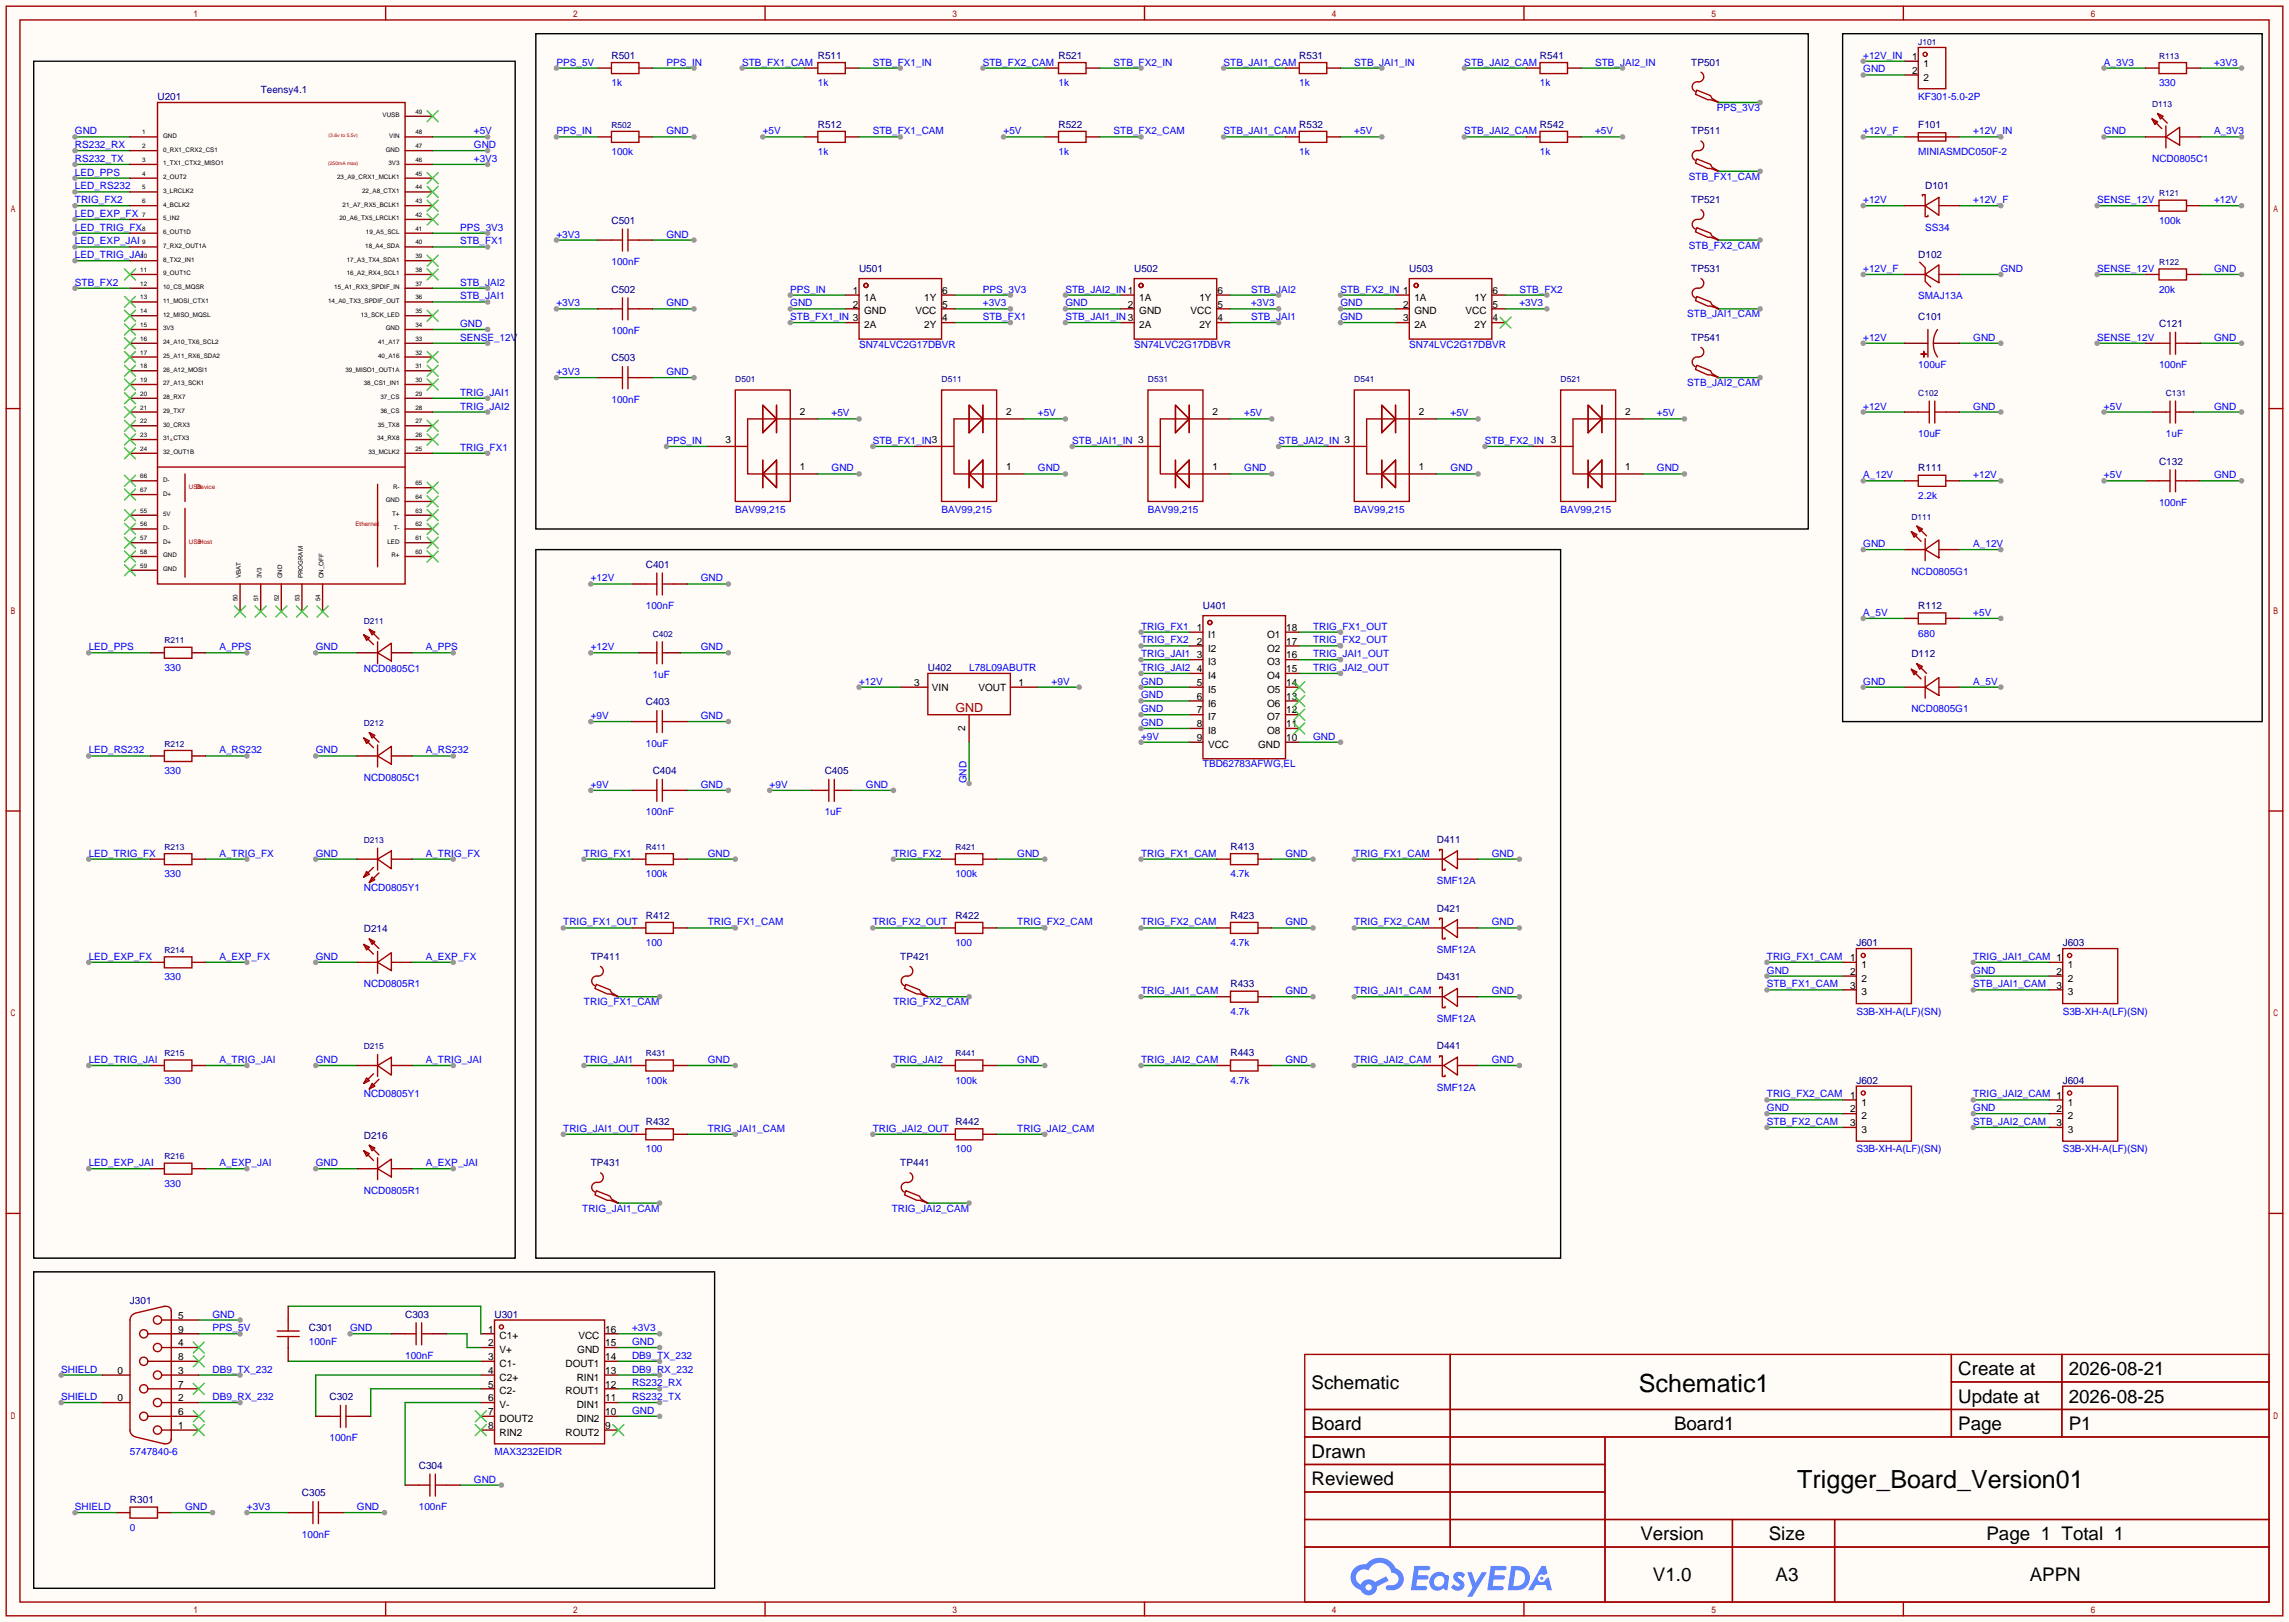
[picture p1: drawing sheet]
<svg xmlns="http://www.w3.org/2000/svg" width="423mm" height="299mm" viewBox="0 0 423 299" stroke-linecap="round" stroke-linejoin="round" font-family="sans-serif">
<defs><g id="words">
<g font-size="4.6">
<text x="302.6" y="257">Schematic1</text>
<text x="331.9" y="274.8">Trigger_Board_Version01</text>
</g>
<g font-size="3.5">
<text x="242.2" y="256.4">Schematic</text>
<text x="361.6" y="253.9">Create at</text>
<text x="382" y="253.9">2026-08-21</text>
<text x="361.6" y="259">Update at</text>
<text x="382" y="259">2026-08-25</text>
<text x="242.2" y="264">Board</text>
<text x="242.2" y="269.1">Drawn</text>
<text x="309.1" y="264">Board1</text>
<text x="361.6" y="264">Page</text>
<text x="382" y="264">P1</text>
<text x="242.2" y="274.2">Reviewed</text>
<text x="302.9" y="284.4">Version</text>
<text x="326.6" y="284.4">Size</text>
<text x="366.8" y="284.4">Page 1 Total 1</text>
<text x="305.2" y="292">V1.0</text>
<text x="327.8" y="292">A3</text>
<text x="374.8" y="292">APPN</text>
</g>
<text font-size="2.3" fill="#a00000" x="176.4" y="131.5">GND</text>
<g font-size="1.8" fill="#000080">
<text x="112.9" y="10.8">R501</text>
<text x="151" y="10.8">R511</text>
<text x="195.5" y="10.8">R521</text>
<text x="239.9" y="10.8">R531</text>
<text x="284.4" y="10.8">R541</text>
<text x="48.1" y="17.2">Teensy4.1</text>
<text x="312.3" y="12.1">TP501</text>
<text x="29.1" y="18.5">U201</text>
<text x="151" y="23.5">R512</text>
<text x="195.5" y="23.5">R522</text>
<text x="239.9" y="23.5">R532</text>
<text x="284.4" y="23.5">R542</text>
<text x="354.2" y="23.5">F101</text>
<text x="312.3" y="24.8">TP511</text>
<text x="355.5" y="35">D101</text>
<text x="112.9" y="41.3">C501</text>
<text x="312.3" y="37.5">TP521</text>
<text x="354.2" y="47.7">D102</text>
<text x="158.6" y="50.2">U501</text>
<text x="209.4" y="50.2">U502</text>
<text x="260.2" y="50.2">U503</text>
<text x="312.3" y="50.2">TP531</text>
<text x="112.9" y="54">C502</text>
<text x="354.2" y="59.1">C101</text>
<text x="312.3" y="62.9">TP541</text>
<text x="398.7" y="60.4">C121</text>
<text x="112.9" y="66.7">C503</text>
<text x="354.2" y="87">R111</text>
<text x="398.7" y="85.8">C132</text>
<text x="119.3" y="104.8">C401</text>
<text x="222.1" y="112.4">U401</text>
<text x="354.2" y="112.4">R112</text>
<text x="171.3" y="123.9">U402</text>
<text x="352.9" y="121.3">D112</text>
<text x="119.3" y="130.2">C403</text>
<text x="120.5" y="142.9">C404</text>
<text x="152.3" y="142.9">C405</text>
<text x="265.3" y="155.6">D411</text>
<text x="227.2" y="156.9">R413</text>
<text x="67.2" y="172.1">D214</text>
<text x="119.3" y="169.6">R412</text>
<text x="176.4" y="169.6">R422</text>
<text x="227.2" y="169.6">R423</text>
<text x="265.3" y="168.3">D421</text>
<text x="109.1" y="177.2">TP411</text>
<text x="166.2" y="177.2">TP421</text>
<text x="342.8" y="174.7">J601</text>
<text x="380.9" y="174.7">J603</text>
<text x="227.2" y="182.3">R433</text>
<text x="265.3" y="181">D431</text>
<text x="227.2" y="195">R443</text>
<text x="265.3" y="193.7">D441</text>
<text x="342.8" y="200.1">J602</text>
<text x="380.9" y="200.1">J604</text>
<text x="119.3" y="207.7">R432</text>
<text x="176.4" y="207.7">R442</text>
<text x="67.2" y="210.2">D216</text>
<text x="109.1" y="215.3">TP431</text>
<text x="166.2" y="215.3">TP441</text>
<text x="24" y="240.7">J301</text>
<text x="57" y="245.8">C301</text>
<text x="74.8" y="243.3">C303</text>
<text x="91.3" y="243.3">U301</text>
<text x="60.8" y="258.5">C302</text>
<text x="77.3" y="271.2">C304</text>
<text x="24" y="277.5">R301</text>
<text x="55.8" y="276.3">C305</text>
</g>
<g font-size="1.8" fill="#00f">
<text x="344" y="10.8">+12V_IN</text>
<text x="102.7" y="12.1">PPS_5V</text>
<text x="112.9" y="15.9">1k</text>
<text x="123.1" y="12.1">PPS_IN</text>
<text x="137" y="12.1">STB_FX1_CAM</text>
<text x="151" y="15.9">1k</text>
<text x="161.2" y="12.1">STB_FX1_IN</text>
<text x="181.5" y="12.1">STB_FX2_CAM</text>
<text x="195.5" y="15.9">1k</text>
<text x="205.6" y="12.1">STB_FX2_IN</text>
<text x="225.9" y="12.1">STB_JAI1_CAM</text>
<text x="239.9" y="15.9">1k</text>
<text x="250.1" y="12.1">STB_JAI1_IN</text>
<text x="270.4" y="12.1">STB_JAI2_CAM</text>
<text x="284.4" y="15.9">1k</text>
<text x="294.5" y="12.1">STB_JAI2_IN</text>
<text x="344" y="13.4">GND</text>
<text x="388.5" y="12.1">A_3V3</text>
<text x="398.7" y="15.9">330</text>
<text x="408.8" y="12.1">+3V3</text>
<text x="317" y="20.5">PPS_3V3</text>
<text x="354.2" y="18.5">KF301-5.0-2P</text>
<text x="13.8" y="27.4">RS232_RX</text>
<text x="13.8" y="29.9">RS232_TX</text>
<text x="13.8" y="24.8">GND</text>
<text x="87.5" y="27.4">GND</text>
<text x="87.5" y="24.8">+5V</text>
<text x="87.5" y="29.9">+3V3</text>
<text x="102.7" y="24.8">PPS_IN</text>
<text x="112.9" y="28.6">100k</text>
<text x="123.1" y="24.8">GND</text>
<text x="140.8" y="24.8">+5V</text>
<text x="151" y="28.6">1k</text>
<text x="161.2" y="24.8">STB_FX1_CAM</text>
<text x="185.3" y="24.8">+5V</text>
<text x="195.5" y="28.6">1k</text>
<text x="205.6" y="24.8">STB_FX2_CAM</text>
<text x="225.9" y="24.8">STB_JAI1_CAM</text>
<text x="239.9" y="28.6">1k</text>
<text x="250.1" y="24.8">+5V</text>
<text x="270.4" y="24.8">STB_JAI2_CAM</text>
<text x="284.4" y="28.6">1k</text>
<text x="294.5" y="24.8">+5V</text>
<text x="344" y="24.8">+12V_F</text>
<text x="354.2" y="28.6">MINIASMDC050F-2</text>
<text x="364.4" y="24.8">+12V_IN</text>
<text x="388.5" y="24.8">GND</text>
<text x="397.4" y="29.9">NCD0805C1</text>
<text x="408.8" y="24.8">A_3V3</text>
<text x="13.8" y="32.4">LED_PPS</text>
<text x="13.8" y="35">LED_RS232</text>
<text x="311.9" y="33.2">STB_FX1_CAM</text>
<text x="13.8" y="37.5">TRIG_FX2</text>
<text x="13.8" y="40.1">LED_EXP_FX</text>
<text x="344" y="37.5">+12V</text>
<text x="364.4" y="37.5">+12V_F</text>
<text x="387.2" y="37.5">SENSE_12V</text>
<text x="398.7" y="41.3">100k</text>
<text x="408.8" y="37.5">+12V</text>
<text x="13.8" y="42.6">LED_TRIG_FX</text>
<text x="13.8" y="45.1">LED_EXP_JAI</text>
<text x="13.8" y="47.7">LED_TRIG_JAI</text>
<text x="85" y="45.1">STB_FX1</text>
<text x="85" y="42.6">PPS_3V3</text>
<text x="102.7" y="43.9">+3V3</text>
<text x="123.1" y="43.9">GND</text>
<text x="311.9" y="45.9">STB_FX2_CAM</text>
<text x="355.5" y="42.6">SS34</text>
<text x="13.8" y="52.8">STB_FX2</text>
<text x="85" y="52.8">STB_JAI2</text>
<text x="112.9" y="48.9">100nF</text>
<text x="344" y="50.2">+12V_F</text>
<text x="369.4" y="50.2">GND</text>
<text x="387.2" y="50.2">SENSE_12V</text>
<text x="408.8" y="50.2">GND</text>
<text x="85" y="55.3">STB_JAI1</text>
<text x="102.7" y="56.6">+3V3</text>
<text x="123.1" y="56.6">GND</text>
<text x="145.9" y="54">PPS_IN</text>
<text x="145.9" y="56.6">GND</text>
<text x="145.9" y="59.1">STB_FX1_IN 3</text>
<text x="181.5" y="54">PPS_3V3</text>
<text x="181.5" y="56.6">+3V3</text>
<text x="181.5" y="59.1">STB_FX1</text>
<text x="196.7" y="54">STB_JAI2_IN 1</text>
<text x="196.7" y="56.6">GND</text>
<text x="196.7" y="59.1">STB_JAI1_IN 3</text>
<text x="231" y="54">STB_JAI2</text>
<text x="231" y="56.6">+3V3</text>
<text x="231" y="59.1">STB_JAI1</text>
<text x="247.5" y="54">STB_FX2_IN 1</text>
<text x="247.5" y="59.1">GND</text>
<text x="247.5" y="56.6">GND</text>
<text x="280.5" y="54">STB_FX2</text>
<text x="280.5" y="56.6">+3V3</text>
<text x="311.5" y="58.6">STB_JAI1_CAM</text>
<text x="354.2" y="55.3">SMAJ13A</text>
<text x="398.7" y="54">20k</text>
<text x="85" y="62.9">SENSE_12V</text>
<text x="85" y="60.4">GND</text>
<text x="112.9" y="61.6">100nF</text>
<text x="158.6" y="64.2">SN74LVC2G17DBVR</text>
<text x="209.4" y="64.2">SN74LVC2G17DBVR</text>
<text x="260.2" y="64.2">SN74LVC2G17DBVR</text>
<text x="344" y="62.9">+12V</text>
<text x="364.4" y="62.9">GND</text>
<text x="387.2" y="62.9">SENSE_12V</text>
<text x="408.8" y="62.9">GND</text>
<text x="102.7" y="69.3">+3V3</text>
<text x="123.1" y="69.3">GND</text>
<text x="311.5" y="71.3">STB_JAI2_CAM</text>
<text x="354.2" y="68">100uF</text>
<text x="398.7" y="68">100nF</text>
<text x="85" y="75.6">TRIG_JAI2</text>
<text x="85" y="73.1">TRIG_JAI1</text>
<text x="112.9" y="74.3">100nF</text>
<text x="153.5" y="76.9">+5V</text>
<text x="191.6" y="76.9">+5V</text>
<text x="229.7" y="76.9">+5V</text>
<text x="267.8" y="76.9">+5V</text>
<text x="305.9" y="76.9">+5V</text>
<text x="344" y="75.6">+12V</text>
<text x="364.4" y="75.6">GND</text>
<text x="388.5" y="75.6">+5V</text>
<text x="408.8" y="75.6">GND</text>
<text x="85" y="83.2">TRIG_FX1</text>
<text x="123.1" y="82">PPS_IN</text>
<text x="161.2" y="82">STB_FX1_IN3</text>
<text x="198" y="82">STB_JAI1_IN 3</text>
<text x="236.1" y="82">STB_JAI2_IN 3</text>
<text x="274.2" y="82">STB_FX2_IN 3</text>
<text x="354.2" y="80.7">10uF</text>
<text x="399.9" y="80.7">1uF</text>
<text x="153.5" y="87">GND</text>
<text x="191.6" y="87">GND</text>
<text x="229.7" y="87">GND</text>
<text x="267.8" y="87">GND</text>
<text x="305.9" y="87">GND</text>
<text x="344" y="88.3">A_12V</text>
<text x="364.4" y="88.3">+12V</text>
<text x="388.5" y="88.3">+5V</text>
<text x="408.8" y="88.3">GND</text>
<text x="135.8" y="94.7">BAV99,215</text>
<text x="173.9" y="94.7">BAV99,215</text>
<text x="212" y="94.7">BAV99,215</text>
<text x="250.1" y="94.7">BAV99,215</text>
<text x="288.2" y="94.7">BAV99,215</text>
<text x="354.2" y="92.1">2.2k</text>
<text x="398.7" y="93.4">100nF</text>
<text x="344" y="101">GND</text>
<text x="364.4" y="101">A_12V</text>
<text x="109.1" y="107.4">+12V</text>
<text x="129.4" y="107.4">GND</text>
<text x="352.9" y="106.1">NCD0805G1</text>
<text x="119.3" y="112.4">100nF</text>
<text x="344" y="113.7">A_5V</text>
<text x="364.4" y="113.7">+5V</text>
<text x="210.7" y="116.3">TRIG_FX1</text>
<text x="210.7" y="118.8">TRIG_FX2</text>
<text x="242.4" y="116.3">TRIG_FX1_OUT</text>
<text x="242.4" y="118.8">TRIG_FX2_OUT</text>
<text x="354.2" y="117.5">680</text>
<text x="16.4" y="120.1">LED_PPS</text>
<text x="30.4" y="123.9">330</text>
<text x="40.5" y="120.1">A_PPS</text>
<text x="58.3" y="120.1">GND</text>
<text x="67.2" y="124.1">NCD0805C1</text>
<text x="78.6" y="120.1">A_PPS</text>
<text x="109.1" y="120.1">+12V</text>
<text x="120.5" y="125.1">1uF</text>
<text x="129.4" y="120.1">GND</text>
<text x="178.9" y="123.9">L78L09ABUTR</text>
<text x="210.7" y="121.3">TRIG_JAI1</text>
<text x="210.7" y="123.9">TRIG_JAI2</text>
<text x="242.4" y="121.3">TRIG_JAI1_OUT</text>
<text x="242.4" y="123.9">TRIG_JAI2_OUT</text>
<text x="158.6" y="126.4">+12V</text>
<text x="194.2" y="126.4">+9V</text>
<text x="210.7" y="126.4">GND</text>
<text x="210.7" y="129">GND</text>
<text x="210.7" y="131.5">GND</text>
<text x="344" y="126.4">GND</text>
<text x="352.9" y="131.5">NCD0805G1</text>
<text x="364.4" y="126.4">A_5V</text>
<text x="109.1" y="132.8">+9V</text>
<text x="119.3" y="137.8">10uF</text>
<text x="129.4" y="132.8">GND</text>
<text x="210.7" y="134">GND</text>
<text x="210.7" y="136.6">+9V</text>
<text x="242.4" y="136.6">GND</text>
<text x="16.4" y="139.1">LED_RS232</text>
<text x="30.4" y="142.9">330</text>
<text x="40.5" y="139.1">A_RS232</text>
<text x="58.3" y="139.1">GND</text>
<text x="78.6" y="139.1">A_RS232</text>
<text x="222.1" y="141.7">TBD62783AFWG,EL</text>
<text x="67.2" y="144.2">NCD0805C1</text>
<text x="109.1" y="145.5">+9V</text>
<text x="129.4" y="145.5">GND</text>
<text x="142.1" y="145.5">+9V</text>
<text x="159.9" y="145.5">GND</text>
<text x="178.5" y="144.7" transform="rotate(-90 178.5 144.7)">GND</text>
<text x="119.3" y="150.5">100nF</text>
<text x="152.3" y="150.5">1uF</text>
<text x="16.4" y="158.2">LED_TRIG_FX</text>
<text x="30.4" y="162">330</text>
<text x="40.5" y="158.2">A_TRIG_FX</text>
<text x="58.3" y="158.2">GND</text>
<text x="78.6" y="158.2">A_TRIG_FX</text>
<text x="107.8" y="158.2">TRIG_FX1</text>
<text x="119.3" y="162">100k</text>
<text x="130.7" y="158.2">GND</text>
<text x="165" y="158.2">TRIG_FX2</text>
<text x="176.4" y="162">100k</text>
<text x="187.8" y="158.2">GND</text>
<text x="210.7" y="158.2">TRIG_FX1_CAM</text>
<text x="227.2" y="162">4.7k</text>
<text x="237.4" y="158.2">GND</text>
<text x="250.1" y="158.2">TRIG_FX1_CAM</text>
<text x="275.5" y="158.2">GND</text>
<text x="67.2" y="164.5">NCD0805Y1</text>
<text x="265.3" y="163.2">SMF12A</text>
<text x="104" y="170.9">TRIG_FX1_OUT</text>
<text x="130.7" y="170.9">TRIG_FX1_CAM</text>
<text x="161.2" y="170.9">TRIG_FX2_OUT</text>
<text x="187.8" y="170.9">TRIG_FX2_CAM</text>
<text x="210.7" y="170.9">TRIG_FX2_CAM</text>
<text x="237.4" y="170.9">GND</text>
<text x="250.1" y="170.9">TRIG_FX2_CAM</text>
<text x="275.5" y="170.9">GND</text>
<text x="16.4" y="177.2">LED_EXP_FX</text>
<text x="40.5" y="177.2">A_EXP_FX</text>
<text x="58.3" y="177.2">GND</text>
<text x="78.6" y="177.2">A_EXP_FX</text>
<text x="119.3" y="174.7">100</text>
<text x="176.4" y="174.7">100</text>
<text x="227.2" y="174.7">4.7k</text>
<text x="265.3" y="175.9">SMF12A</text>
<text x="326.3" y="177.2">TRIG_FX1_CAM</text>
<text x="326.3" y="179.8">GND</text>
<text x="364.4" y="177.2">TRIG_JAI1_CAM 1</text>
<text x="364.4" y="179.8">GND</text>
<text x="30.4" y="181">330</text>
<text x="67.2" y="182.3">NCD0805R1</text>
<text x="107.8" y="185.6">TRIG_FX1_CAM</text>
<text x="165" y="185.6">TRIG_FX2_CAM</text>
<text x="210.7" y="183.6">TRIG_JAI1_CAM</text>
<text x="237.4" y="183.6">GND</text>
<text x="250.1" y="183.6">TRIG_JAI1_CAM</text>
<text x="275.5" y="183.6">GND</text>
<text x="326.3" y="182.3">STB_FX1_CAM</text>
<text x="364.4" y="182.3">STB_JAI1_CAM</text>
<text x="227.2" y="187.4">4.7k</text>
<text x="265.3" y="188.6">SMF12A</text>
<text x="342.8" y="187.4">S3B-XH-A(LF)(SN)</text>
<text x="380.9" y="187.4">S3B-XH-A(LF)(SN)</text>
<text x="16.4" y="196.3">LED_TRIG_JAI</text>
<text x="40.5" y="196.3">A_TRIG_JAI</text>
<text x="58.3" y="196.3">GND</text>
<text x="78.6" y="196.3">A_TRIG_JAI</text>
<text x="107.8" y="196.3">TRIG_JAI1</text>
<text x="130.7" y="196.3">GND</text>
<text x="165" y="196.3">TRIG_JAI2</text>
<text x="187.8" y="196.3">GND</text>
<text x="210.7" y="196.3">TRIG_JAI2_CAM</text>
<text x="237.4" y="196.3">GND</text>
<text x="250.1" y="196.3">TRIG_JAI2_CAM</text>
<text x="275.5" y="196.3">GND</text>
<text x="30.4" y="200.1">330</text>
<text x="67.2" y="202.6">NCD0805Y1</text>
<text x="119.3" y="200.1">100k</text>
<text x="176.4" y="200.1">100k</text>
<text x="227.2" y="200.1">4.7k</text>
<text x="265.3" y="201.3">SMF12A</text>
<text x="326.3" y="202.6">TRIG_FX2_CAM</text>
<text x="364.4" y="202.6">TRIG_JAI2_CAM 1</text>
<text x="104" y="209">TRIG_JAI1_OUT</text>
<text x="130.7" y="209">TRIG_JAI1_CAM</text>
<text x="161.2" y="209">TRIG_JAI2_OUT</text>
<text x="187.8" y="209">TRIG_JAI2_CAM</text>
<text x="326.3" y="205.2">GND</text>
<text x="326.3" y="207.7">STB_FX2_CAM</text>
<text x="364.4" y="205.2">GND</text>
<text x="364.4" y="207.7">STB_JAI2_CAM</text>
<text x="16.4" y="215.3">LED_EXP_JAI</text>
<text x="40.5" y="215.3">A_EXP_JAI</text>
<text x="58.3" y="215.3">GND</text>
<text x="78.6" y="215.3">A_EXP_JAI</text>
<text x="119.3" y="212.8">100</text>
<text x="176.4" y="212.8">100</text>
<text x="342.8" y="212.8">S3B-XH-A(LF)(SN)</text>
<text x="380.9" y="212.8">S3B-XH-A(LF)(SN)</text>
<text x="30.4" y="219.1">330</text>
<text x="67.2" y="220.4">NCD0805R1</text>
<text x="107.5" y="223.7">TRIG_JAI1_CAM</text>
<text x="164.7" y="223.7">TRIG_JAI2_CAM</text>
<text x="39.2" y="243.3">GND</text>
<text x="39.2" y="245.8">PPS_5V</text>
<text x="64.6" y="245.8">GND</text>
<text x="116.7" y="245.8">+3V3</text>
<text x="57" y="248.3">100nF</text>
<text x="74.8" y="250.9">100nF</text>
<text x="116.7" y="248.3">GND</text>
<text x="116.7" y="250.9">DB9_TX_232</text>
<text x="11.3" y="253.4">SHIELD</text>
<text x="39.2" y="253.4">DB9_TX_232</text>
<text x="116.7" y="256">RS232_RX</text>
<text x="116.7" y="253.4">DB9_RX_232</text>
<text x="11.3" y="258.5">SHIELD</text>
<text x="39.2" y="258.5">DB9_RX_232</text>
<text x="116.7" y="258.5">RS232_TX</text>
<text x="116.7" y="261">GND</text>
<text x="24" y="268.7">5747840-6</text>
<text x="60.8" y="266.1">100nF</text>
<text x="91.3" y="268.7">MAX3232EIDR</text>
<text x="87.5" y="273.7">GND</text>
<text x="13.8" y="278.8">SHIELD</text>
<text x="34.2" y="278.8">GND</text>
<text x="45.6" y="278.8">+3V3</text>
<text x="65.9" y="278.8">GND</text>
<text x="77.3" y="278.8">100nF</text>
<text x="24" y="282.6">0</text>
<text x="55.8" y="283.9">100nF</text>
</g>
<g font-size="1.8">
<text x="353" y="11.1">1</text>
<text x="353" y="13.6">2</text>
<text x="355.1" y="12.3">1</text>
<text x="355.1" y="14.9">2</text>
<text x="157.5" y="54.3">1</text>
<text x="157.5" y="56.8">2</text>
<text x="159.6" y="55.5">1A</text>
<text x="159.6" y="58.1">GND</text>
<text x="169" y="58.1">VCC</text>
<text x="170.7" y="55.5">1Y</text>
<text x="174" y="59.3">4</text>
<text x="174" y="56.8">5</text>
<text x="174" y="54.3">6</text>
<text x="208.3" y="56.8">2</text>
<text x="210.4" y="55.5">1A</text>
<text x="210.4" y="58.1">GND</text>
<text x="219.8" y="58.1">VCC</text>
<text x="221.5" y="55.5">1Y</text>
<text x="224.8" y="59.3">4</text>
<text x="224.8" y="56.8">5</text>
<text x="224.8" y="54.3">6</text>
<text x="259.1" y="56.8">2</text>
<text x="259.1" y="59.3">3</text>
<text x="261.2" y="55.5">1A</text>
<text x="261.2" y="58.1">GND</text>
<text x="270.6" y="58.1">VCC</text>
<text x="272.3" y="55.5">1Y</text>
<text x="275.6" y="59.3">4</text>
<text x="275.6" y="56.8">5</text>
<text x="275.6" y="54.3">6</text>
<text x="159.6" y="60.6">2A</text>
<text x="170.7" y="60.6">2Y</text>
<text x="210.4" y="60.6">2A</text>
<text x="221.5" y="60.6">2Y</text>
<text x="261.2" y="60.6">2A</text>
<text x="272.3" y="60.6">2Y</text>
<text x="147.7" y="76.6">2</text>
<text x="185.8" y="76.6">2</text>
<text x="223.9" y="76.6">2</text>
<text x="262" y="76.6">2</text>
<text x="300.1" y="76.6">2</text>
<text x="134" y="81.7">3</text>
<text x="147.7" y="86.8">1</text>
<text x="185.8" y="86.8">1</text>
<text x="223.9" y="86.8">1</text>
<text x="262" y="86.8">1</text>
<text x="300.1" y="86.8">1</text>
<text x="221" y="116.5">1</text>
<text x="221" y="119">2</text>
<text x="223.1" y="117.8">I1</text>
<text x="234" y="117.8">O1</text>
<text x="237.5" y="119">17</text>
<text x="237.5" y="116.5">18</text>
<text x="221" y="121.6">3</text>
<text x="221" y="124.1">4</text>
<text x="223.1" y="120.3">I2</text>
<text x="223.1" y="122.8">I3</text>
<text x="223.1" y="125.4">I4</text>
<text x="234" y="125.4">O4</text>
<text x="234" y="122.8">O3</text>
<text x="234" y="120.3">O2</text>
<text x="237.5" y="124.1">15</text>
<text x="237.5" y="121.6">16</text>
<text x="168.8" y="126.6">3</text>
<text x="172.1" y="127.7">VIN</text>
<text x="180.7" y="127.7">VOUT</text>
<text x="188.1" y="126.6">1</text>
<text x="221" y="126.6">5</text>
<text x="221" y="129.2">6</text>
<text x="221" y="131.7">7</text>
<text x="223.1" y="127.9">I5</text>
<text x="223.1" y="130.5">I6</text>
<text x="234" y="130.5">O6</text>
<text x="234" y="127.9">O5</text>
<text x="237.5" y="131.7">12</text>
<text x="237.5" y="129.2">13</text>
<text x="237.5" y="126.6">14</text>
<text x="178.2" y="135" transform="rotate(-90 178.2 135)">2</text>
<text x="221" y="134.3">8</text>
<text x="221" y="136.8">9</text>
<text x="223.1" y="133">I7</text>
<text x="223.1" y="135.5">I8</text>
<text x="234" y="135.5">O8</text>
<text x="234" y="133">O7</text>
<text x="237.5" y="136.8">10</text>
<text x="237.5" y="134.3">11</text>
<text x="223.1" y="138.1">VCC</text>
<text x="232.3" y="138.1">GND</text>
<text x="341.6" y="177.4">1</text>
<text x="341.6" y="180">2</text>
<text x="343.7" y="178.7">1</text>
<text x="379.7" y="180">2</text>
<text x="381.8" y="178.7">1</text>
<text x="341.6" y="182.5">3</text>
<text x="343.7" y="181.3">2</text>
<text x="343.7" y="183.8">3</text>
<text x="379.7" y="182.5">3</text>
<text x="381.8" y="181.3">2</text>
<text x="381.8" y="183.8">3</text>
<text x="341.6" y="202.8">1</text>
<text x="341.6" y="205.4">2</text>
<text x="341.6" y="207.9">3</text>
<text x="343.7" y="204.1">1</text>
<text x="343.7" y="206.7">2</text>
<text x="343.7" y="209.2">3</text>
<text x="379.7" y="205.4">2</text>
<text x="379.7" y="207.9">3</text>
<text x="381.8" y="204.1">1</text>
<text x="381.8" y="206.7">2</text>
<text x="381.8" y="209.2">3</text>
<text x="32.9" y="243.5">5</text>
<text x="32.9" y="248.6">4</text>
<text x="32.9" y="251.1">8</text>
<text x="32.9" y="246">9</text>
<text x="90.2" y="246">1</text>
<text x="90.2" y="248.6">2</text>
<text x="90.2" y="251.1">3</text>
<text x="92.3" y="247.3">C1+</text>
<text x="92.3" y="249.8">V+</text>
<text x="106.6" y="249.8">GND</text>
<text x="106.8" y="247.3">VCC</text>
<text x="111.8" y="251.1">14</text>
<text x="111.8" y="248.6">15</text>
<text x="111.8" y="246">16</text>
<text x="21.7" y="253.6">0</text>
<text x="32.9" y="253.6">3</text>
<text x="32.9" y="256.2">7</text>
<text x="90.2" y="253.6">4</text>
<text x="90.2" y="256.2">5</text>
<text x="92.3" y="252.4">C1-</text>
<text x="92.3" y="254.9">C2+</text>
<text x="92.3" y="257.5">C2-</text>
<text x="104.4" y="257.5">ROUT1</text>
<text x="104.4" y="252.4">DOUT1</text>
<text x="106.5" y="254.9">RIN1</text>
<text x="111.8" y="256.2">12</text>
<text x="111.8" y="253.6">13</text>
<text x="21.7" y="258.7">0</text>
<text x="32.9" y="263.8">1</text>
<text x="32.9" y="258.7">2</text>
<text x="32.9" y="261.3">6</text>
<text x="90.2" y="258.7">6</text>
<text x="90.2" y="261.3">7</text>
<text x="90.2" y="263.8">8</text>
<text x="92.3" y="260">V-</text>
<text x="92.3" y="262.5">DOUT2</text>
<text x="106.5" y="262.5">DIN2</text>
<text x="106.5" y="260">DIN1</text>
<text x="111.8" y="263.8">9</text>
<text x="111.8" y="261.3">10</text>
<text x="111.8" y="258.7">11</text>
<text x="92.3" y="265.1">RIN2</text>
<text x="104.4" y="265.1">ROUT2</text>
</g>
<g font-size="1.6" fill="#000080">
<text x="354.2" y="8.3">J101</text>
<text x="398.7" y="10.8">R113</text>
<text x="112.9" y="23.5">R502</text>
<text x="397.4" y="19.7">D113</text>
<text x="398.7" y="36.2">R121</text>
<text x="398.7" y="48.9">R122</text>
<text x="135.8" y="70.5">D501</text>
<text x="173.9" y="70.5">D511</text>
<text x="212" y="70.5">D531</text>
<text x="250.1" y="70.5">D541</text>
<text x="288.2" y="70.5">D521</text>
<text x="354.2" y="73.1">C102</text>
<text x="399.9" y="73.1">C131</text>
<text x="352.9" y="95.9">D111</text>
<text x="30.4" y="118.8">R211</text>
<text x="67.2" y="115.2">D211</text>
<text x="120.5" y="117.5">C402</text>
<text x="30.4" y="137.8">R212</text>
<text x="67.2" y="134">D212</text>
<text x="67.2" y="155.6">D213</text>
<text x="30.4" y="156.9">R213</text>
<text x="119.3" y="156.9">R411</text>
<text x="176.4" y="156.9">R421</text>
<text x="30.4" y="175.9">R214</text>
<text x="30.4" y="195">R215</text>
<text x="67.2" y="193.7">D215</text>
<text x="119.3" y="195">R431</text>
<text x="176.4" y="195">R441</text>
<text x="30.4" y="214">R216</text>
</g>
<g font-size="1.2">
<text x="70.6" y="21.6">VUSB</text>
<text x="76.7" y="21">49</text>
<text x="26.2" y="24.8">1</text>
<text x="26.2" y="27.4">2</text>
<text x="26.2" y="29.9">3</text>
<text x="30.1" y="25.4">GND</text>
<text x="30.1" y="28">0_RX1_CRX2_CS1</text>
<text x="71.2" y="28">GND</text>
<text x="71.9" y="25.4">VIN</text>
<text x="76.7" y="29.9">46</text>
<text x="76.7" y="27.4">47</text>
<text x="76.7" y="24.8">48</text>
<text x="26.2" y="32.4">4</text>
<text x="26.2" y="35">5</text>
<text x="30.1" y="30.5">1_TX1_CTX2_MISO1</text>
<text x="30.1" y="33.1">2_OUT2</text>
<text x="30.1" y="35.6">3_LRCLK2</text>
<text x="62.2" y="33.1">23_A9_CRX1_MCLK1</text>
<text x="66.9" y="35.6">22_A8_CTX1</text>
<text x="71.7" y="30.5">3V3</text>
<text x="76.7" y="35">44</text>
<text x="76.7" y="32.4">45</text>
<text x="26.2" y="37.5">6</text>
<text x="26.2" y="40.1">7</text>
<text x="30.1" y="38.1">4_BCLK2</text>
<text x="30.1" y="40.7">5_IN2</text>
<text x="62.7" y="40.7">20_A6_TX5_LRCLK1</text>
<text x="63.3" y="38.1">21_A7_RX5_BCLK1</text>
<text x="76.7" y="40.1">42</text>
<text x="76.7" y="37.5">43</text>
<text x="25.9" y="47.7">10</text>
<text x="26.2" y="42.6">8</text>
<text x="26.2" y="45.1">9</text>
<text x="30.1" y="43.2">6_OUT1D</text>
<text x="30.1" y="45.8">7_RX2_OUT1A</text>
<text x="67.4" y="45.8">18_A4_SDA</text>
<text x="67.6" y="43.2">19_A5_SCL</text>
<text x="76.7" y="47.7">39</text>
<text x="76.7" y="45.1">40</text>
<text x="76.7" y="42.6">41</text>
<text x="25.9" y="50.2">11</text>
<text x="25.9" y="52.8">12</text>
<text x="30.1" y="48.3">8_TX2_IN1</text>
<text x="30.1" y="50.8">9_OUT1C</text>
<text x="30.1" y="53.4">10_CS_MQSR</text>
<text x="61.7" y="53.4">15_A1_RX3_SPDIF_IN</text>
<text x="64" y="50.8">16_A2_RX4_SCL1</text>
<text x="64" y="48.3">17_A3_TX4_SDA1</text>
<text x="76.7" y="52.8">37</text>
<text x="76.7" y="50.2">38</text>
<text x="25.9" y="55.3">13</text>
<text x="25.9" y="57.8">14</text>
<text x="30.1" y="55.9">11_MOSI_CTX1</text>
<text x="30.1" y="58.5">12_MISO_MQSL</text>
<text x="60.6" y="55.9">14_A0_TX3_SPDIF_OUT</text>
<text x="66.6" y="58.5">13_SCK_LED</text>
<text x="76.7" y="57.8">35</text>
<text x="76.7" y="55.3">36</text>
<text x="25.9" y="60.4">15</text>
<text x="25.9" y="62.9">16</text>
<text x="25.9" y="65.5">17</text>
<text x="30.1" y="61">3V3</text>
<text x="30.1" y="63.5">24_A10_TX6_SCL2</text>
<text x="69.8" y="63.5">41_A17</text>
<text x="71.2" y="61">GND</text>
<text x="76.7" y="60.4">34</text>
<text x="76.7" y="65.5">32</text>
<text x="76.7" y="62.9">33</text>
<text x="25.9" y="68">18</text>
<text x="25.9" y="70.5">19</text>
<text x="30.1" y="66.1">25_A11_RX6_SDA2</text>
<text x="30.1" y="68.6">26_A12_MOSI1</text>
<text x="30.1" y="71.2">27_A13_SCK1</text>
<text x="63.8" y="68.6">39_MISO1_OUT1A</text>
<text x="67.2" y="71.2">38_CS1_IN1</text>
<text x="69.8" y="66.1">40_A16</text>
<text x="76.7" y="70.5">30</text>
<text x="76.7" y="68">31</text>
<text x="25.9" y="73.1">20</text>
<text x="25.9" y="75.6">21</text>
<text x="30.1" y="73.7">28_RX7</text>
<text x="30.1" y="76.2">29_TX7</text>
<text x="70.3" y="76.2">36_CS</text>
<text x="70.3" y="73.7">37_CS</text>
<text x="76.7" y="75.6">28</text>
<text x="76.7" y="73.1">29</text>
<text x="25.9" y="78.2">22</text>
<text x="25.9" y="80.7">23</text>
<text x="25.9" y="83.2">24</text>
<text x="30.1" y="78.8">30_CRX3</text>
<text x="30.1" y="81.3">31_CTX3</text>
<text x="30.1" y="83.9">32_OUT1B</text>
<text x="68" y="83.9">33_MCLK2</text>
<text x="69.6" y="81.3">34_RX8</text>
<text x="69.7" y="78.8">35_TX8</text>
<text x="76.7" y="83.2">25</text>
<text x="76.7" y="80.7">26</text>
<text x="76.7" y="78.2">27</text>
<text x="25.9" y="88.3">66</text>
<text x="30.1" y="88.9">D-</text>
<text x="76.7" y="89.6">65</text>
<text x="25.9" y="94.7">55</text>
<text x="25.9" y="90.9">67</text>
<text x="30.1" y="95.3">5V</text>
<text x="30.1" y="91.5">D+</text>
<text x="71.2" y="92.8">GND</text>
<text x="72.4" y="95.3">T+</text>
<text x="72.6" y="90.2">R-</text>
<text x="76.7" y="94.7">63</text>
<text x="76.7" y="92.1">64</text>
<text x="25.9" y="97.2">56</text>
<text x="25.9" y="99.7">57</text>
<text x="30.1" y="97.8">D-</text>
<text x="30.1" y="100.4">D+</text>
<text x="71.5" y="100.4">LED</text>
<text x="72.7" y="97.8">T-</text>
<text x="76.7" y="99.7">61</text>
<text x="76.7" y="97.2">62</text>
<text x="25.9" y="102.3">58</text>
<text x="25.9" y="104.8">59</text>
<text x="30.1" y="102.9">GND</text>
<text x="30.1" y="105.5">GND</text>
<text x="44.5" y="106.8" transform="rotate(-90 44.5 106.8)">VBAT</text>
<text x="48.3" y="106.8" transform="rotate(-90 48.3 106.8)">3V3</text>
<text x="52.1" y="106.8" transform="rotate(-90 52.1 106.8)">GND</text>
<text x="55.9" y="106.8" transform="rotate(-90 55.9 106.8)">PROGRAM</text>
<text x="59.7" y="106.8" transform="rotate(-90 59.7 106.8)">ON_OFF</text>
<text x="72.3" y="102.9">R+</text>
<text x="76.7" y="102.3">60</text>
<text x="43.9" y="111" transform="rotate(-90 43.9 111)">50</text>
<text x="47.7" y="111" transform="rotate(-90 47.7 111)">51</text>
<text x="51.5" y="111" transform="rotate(-90 51.5 111)">52</text>
<text x="55.3" y="111" transform="rotate(-90 55.3 111)">53</text>
<text x="59.1" y="111" transform="rotate(-90 59.1 111)">54</text>
</g>
<g font-size="1.2" fill="#a00000">
<text x="34.9" y="90.2">USB</text>
<text x="36.2" y="90.2">Device</text>
<text x="34.9" y="100.4">USBHost</text>
<text x="65.6" y="97.2">Ethernet</text>
</g>
<g font-size=".9" fill="#a00000">
<text x="60.7" y="25.3">(3.6v to 5.5v)</text>
<text x="60.6" y="30.4">(250mA max)</text>
</g>
</g></defs>
<path d="M0 0h422.7v299.5h-422.7z" fill="#fffcf7"/>
<g fill="none" stroke="#a10000" stroke-width=".25">
<path d="M1.1 1.1h420.4v297.2h-420.4zM3.7 3.7h415.3v292.1h-415.3zM71.2 1.1v2.6M141.3 1.1v2.6M211.3 1.1v2.6M281.4 1.1v2.6M351.5 1.1v2.6M1.1 75.4h2.6M419 75.4h2.5M1.1 149.7h2.6M419 149.7h2.5M1.1 224h2.6"/>
<path d="M419 224h2.5M240.9 250.1h178.1v45.7h-178.1zM267.8 250.1v35.5M360.3 250.1v15.2M360.3 255.1h58.7M380.7 250.1v15.2M240.9 260.2h178.1M240.9 265.3h178.1M240.9 270.4h55.5M240.9 275.5h55.5M296.4 265.3v30.5M71.2 295.8v2.5"/>
<path d="M141.3 295.8v2.5M211.3 295.8v2.5M240.9 280.5h178.1M240.9 285.6h178.1M281.4 295.8v2.5M319.9 280.5v15.3M338.8 280.5v15.3M351.5 295.8v2.5"/>
</g>
<g fill="#5487ff">
<path d="M268.7 290.5a1.3 1.3 0 0 1 1.8 .2l-.4 .7a.54 .54 0 0 0-.9-.3l.1 .2a1.58 1.58 0 0 1 1.1 1.6 1.43 1.43 0 0 1-2.5 .2l.5-.6a.64 .64 0 0 0 .5 .4 .64 .64 0 0 0 .7-.2l-.2-.3a1.6 1.6 0 0 1-1-1.5z"/>
<path d="M270.9 290.3h.9l.6 1.9 1.2-1.9h.9l-2.7 4.5h-.9l1-1.7z"/>
<path d="M261.2 289.1h1.6a1.31 1.31 0 0 1 1.2 .2 .4 .4 0 0 1-.3 .6h-1.8l-.1 .9h1.6a.4 .4 0 0 1 .4 .5 .4 .4 0 0 1-.4 .3h-1.7l-.2 1.2h.8a1.23 1.23 0 0 1 1.2 .2 .39 .39 0 0 1-.3 .6h-2.7z"/>
<path d="M275.3 289.1h1.6a1.32 1.32 0 0 1 1.2 .2 .39 .39 0 0 1-.3 .6h-1.8l-.1 .9h1.6a.4 .4 0 0 1 .4 .5 .4 .4 0 0 1-.4 .3h-1.7l-.2 1.2h.8a1.23 1.23 0 0 1 1.2 .2 .39 .39 0 0 1-.3 .6h-2.7z"/>
<path d="M284.7 289.1h.7l.3 1.4-.6 .3a.75 .75 0 0 0-1.1 .3 .75 .75 0 0 0 .5 1.1 .75 .75 0 0 0 .9-.7l.5-.3 .7 2.4h-.9l-.2-1h-1.9l-.5 1h-.9z"/>
<path d="M279.1 289.1l-.7 4.5h1.5a2.27 2.27 0 0 0 2.6-2.3 2.27 2.27 0 0 0-2.7-2.2zM279.8 289.9a1.5 1.5 0 0 1 1.8 1.5 1.5 1.5 0 0 1-1.9 1.4h-.3z"/>
<path d="M264.5 290.7a1.62 1.62 0 0 0-.4 2.1 1.62 1.62 0 0 0 2 .7l.4-.3 .3 .3 .5 .1 .3-2.5-.2-.3h-.5a1.58 1.58 0 0 0-2.4-.1zM265.1 291.3a.99 .99 0 0 1 1.6 .3 .99 .99 0 0 1-.9 1.3 .94 .94 0 0 1-1-.5 .94 .94 0 0 1 .3-1.1z"/>
<path d="M250.1 289.5a2.37 2.37 0 0 0 1.2 4 1.54 1.54 0 0 0 1.7 1 1.54 1.54 0 0 0 1.3-1.6l2.1-1.1-.5-.8-2 1.1a1.57 1.57 0 0 0-2.6 .5 1.5 1.5 0 0 1-.8-2.1 1.5 1.5 0 0 1 2.2-.5 2.23 2.23 0 0 1 2.3-1.5 2.23 2.23 0 0 1 2 1.9 1.16 1.16 0 0 1 1.2 1 1.16 1.16 0 0 1-1.1 1.3h-.6a.47 .47 0 0 0-.6 .4 .47 .47 0 0 0 .4 .5 2.23 2.23 0 0 0 2.3-.6 2.23 2.23 0 0 0 .4-2.3 2.16 2.16 0 0 0-1.3-1.2 3.2 3.2 0 0 0-5.5-.7l-1.1 .1zM252.1 293.1a.6 .6 0 0 1 1.2 0 .6 .6 0 0 1-1.2 0z"/>
<circle cx="284.7" cy="291.4" r=".28"/>
</g>
<g fill="none" stroke="#a10000" stroke-width=".25">
<path d="M112.9 11.6h5.1v2h-5.1zM151 11.6h5.1v2h-5.1zM195.5 11.6h5v2h-5zM354.2 8.8h5.1v7.6h-5.1zM151 24.3h5.1v2h-5.1zM195.5 24.3h5v2h-5zM354.2 24.5h5.1v1.5h-5.1zM354.2 25.3h5.1M398.7 37h5v2h-5zM158.6 51.4h15.3v11.2h-15.3zM209.4 51.4h15.3v11.2h-15.3zM260.2 51.4h15.3v11.2h-15.3z"/>
<path d="M135.8 72h10.1v20.6h-10.1zM140.8 74.8l2.6 2.5-2.6 2.6zM143.4 74.8v5.1M145.9 77.3h-7.9v10.2h7.9M173.9 72h10.1v20.6h-10.1zM178.9 74.8l2.6 2.5-2.6 2.6zM181.5 74.8v5.1M184 77.3h-7.9v10.2h7.9M212 72h10.1v20.6h-10.1zM217 74.8l2.6 2.5-2.6 2.6zM219.6 74.8v5.1M222.1 77.3h-7.9v10.2h7.9"/>
<path d="M250.1 72h10.1v20.6h-10.1zM255.1 74.8l2.6 2.5-2.6 2.6zM257.7 74.8v5.1M260.2 77.3h-7.9v10.2h7.9M288.2 72h10.1v20.6h-10.1zM293.2 74.8l2.6 2.5-2.6 2.6zM295.8 74.8v5.1M298.3 77.3h-7.9v10.2h7.9M135.8 82.4h2.2M140.8 87.5l2.6-2.5v5zM140.8 85v5M173.9 82.4h2.2"/>
<path d="M178.9 87.5l2.6-2.5v5zM178.9 85v5M212 82.4h2.2M217 87.5l2.6-2.5v5zM217 85v5M250.1 82.4h2.2M255.1 87.5l2.6-2.5v5zM255.1 85v5M288.2 82.4h2.2M293.2 87.5l2.6-2.5v5zM293.2 85v5M352.9 98.2l1 .5-.5 .5z"/>
<path d="M352.9 98.2l1.8 1.7M353.9 97.2l1.1 .5-.5 .5zM353.9 97.2l1.8 1.7M355.5 99.4v4.1M355.5 101.5l2.5-1.8v3.3zM352.9 123.6l1 .5-.5 .5zM352.9 123.6l1.8 1.7M353.9 122.6l1.1 .5-.5 .5zM353.9 122.6l1.8 1.7M355.5 126.9l2.5-1.8v3.3zM355.5 124.8v4.1M67.2 174.4l1 .5-.5 .5z"/>
<path d="M67.2 174.4l1.8 1.7M68.2 173.4l1 .5-.5 .5zM68.2 173.4l1.8 1.7M69.7 177.7l2.6-1.8v3.3zM69.7 175.6v4.1M342.8 175.1h10.1v10.2h-10.1zM380.9 175.1h10.1v10.2h-10.1zM67.2 212.5l1 .5-.5 .5zM67.2 212.5l1.8 1.7M68.2 211.5l1 .5-.5 .5zM68.2 211.5l1.8 1.7M69.7 215.8l2.6-1.8v3.3z"/>
<path d="M69.7 213.7v4.1M342.8 200.5h10.1v10.2h-10.1zM380.9 200.5h10.1v10.2h-10.1zM91.3 243.7h20.3v22.9h-20.3zM24 278.3h5.1v2h-5.1z"/>
<circle cx="355.5" cy="10" r=".38"/>
<circle cx="159.9" cy="52.7" r=".38"/>
<circle cx="210.7" cy="52.7" r=".38"/>
<circle cx="261.5" cy="52.7" r=".38"/>
<circle cx="344" cy="176.4" r=".38"/>
<circle cx="382.1" cy="176.4" r=".38"/>
<circle cx="344" cy="201.8" r=".38"/>
<circle cx="382.1" cy="201.8" r=".38"/>
<circle cx="92.6" cy="245" r=".38"/>
</g>
<g fill="none" stroke="#870000" stroke-width=".25">
<path d="M110.4 12.6h2.5M118 12.6h2.5M148.5 12.6h2.5M156.1 12.6h2.5M192.9 12.6h2.6M200.5 12.6h2.6M351.7 11.3h2.5M351.7 13.8h2.5M148.5 25.3h2.5M156.1 25.3h2.5M192.9 25.3h2.6M200.5 25.3h2.6"/>
<path d="M351.7 25.3h2.5M359.3 25.3h2.5M396.1 38h2.6M403.7 38h2.6M156.1 54.5h2.5M156.1 57h2.5M156.1 59.6h2.5M173.9 54.5h2.5M173.9 57h2.5M173.9 59.6h2.5M206.9 54.5h2.5M206.9 57h2.5"/>
<path d="M206.9 59.6h2.5M224.7 54.5h2.5M224.7 57h2.5M224.7 59.6h2.5M257.7 54.5h2.5M257.7 57h2.5M257.7 59.6h2.5M275.5 54.5h2.5M275.5 57h2.5M275.5 59.6h2.5M145.9 77.3h5.1M184 77.3h5.1"/>
<path d="M222.1 77.3h5.1M260.2 77.3h5.1M298.3 77.3h5.1M130.7 82.4h5.1M145.9 87.5h5.1M168.8 82.4h5.1M184 87.5h5.1M206.9 82.4h5.1M222.1 87.5h5.1M245 82.4h5.1M260.2 87.5h5.1M283.1 82.4h5.1"/>
<path d="M298.3 87.5h5.1M351.7 101.5h3.8M358 101.5h3.8M351.7 126.9h3.8M358 126.9h3.8M65.9 177.7h3.8M72.3 177.7h3.8M340.2 177.7h2.6M378.3 177.7h2.6M340.2 180.2h2.6M340.2 182.8h2.6M378.3 180.2h2.6"/>
<path d="M378.3 182.8h2.6M65.9 215.8h3.8M72.3 215.8h3.8M340.2 203.1h2.6M340.2 205.6h2.6M340.2 208.2h2.6M378.3 203.1h2.6M378.3 205.6h2.6M378.3 208.2h2.6M88.8 246.3h2.5M88.8 248.8h2.5M88.8 251.3h2.5"/>
<path d="M88.8 253.9h2.5M88.8 256.4h2.5M88.8 259h2.5M111.6 246.3h2.6M111.6 248.8h2.6M111.6 251.3h2.6M111.6 253.9h2.6M111.6 256.4h2.6M111.6 259h2.6M21.5 279.3h2.5M29.1 279.3h2.5M88.8 261.5h2.5"/>
<path d="M88.8 264h2.5M111.6 261.5h2.6M111.6 264h2.6"/>
</g>
<path d="M277 58.5l2 2.1M279 58.5l-2 2.1M87.8 260.5l2 2M87.8 263l2 2M89.8 260.5l-2 2M89.8 263l-2 2M113.2 263l2 2M115.2 263l-2 2" fill="none" stroke="#3c3" stroke-width=".25"/>
<path d="M361.8 50.7h7.6" fill="none" stroke="#008700" stroke-width=".25"/>
<circle cx="369.4" cy="50.7" r=".51" fill="#999"/>
<path d="M344 13.8h7.7" fill="none" stroke="#008700" stroke-width=".25"/>
<circle cx="344" cy="13.8" r=".51" fill="#999"/>
<path d="M406.3 38h7.6" fill="none" stroke="#008700" stroke-width=".25"/>
<circle cx="413.9" cy="38" r=".51" fill="#999"/>
<path d="M344 63.4h7.7" fill="none" stroke="#008700" stroke-width=".25"/>
<circle cx="344" cy="63.4" r=".51" fill="#999"/>
<path d="M361.8 63.4h7.6" fill="none" stroke="#008700" stroke-width=".25"/>
<circle cx="369.4" cy="63.4" r=".51" fill="#999"/>
<path d="M109.1 133.2h7.6" fill="none" stroke="#008700" stroke-width=".25"/>
<circle cx="109.1" cy="133.2" r=".51" fill="#999"/>
<path d="M344 76.1h7.7" fill="none" stroke="#008700" stroke-width=".25"/>
<circle cx="344" cy="76.1" r=".51" fill="#999"/>
<path d="M361.8 76.1h7.6" fill="none" stroke="#008700" stroke-width=".25"/>
<circle cx="369.4" cy="76.1" r=".51" fill="#999"/>
<path d="M126.9 133.2h7.6" fill="none" stroke="#008700" stroke-width=".25"/>
<circle cx="134.5" cy="133.2" r=".51" fill="#999"/>
<path d="M387.2 38h8.9" fill="none" stroke="#008700" stroke-width=".25"/>
<circle cx="387.2" cy="38" r=".51" fill="#999"/>
<path d="M387.2 50.7h8.9" fill="none" stroke="#008700" stroke-width=".25"/>
<circle cx="387.2" cy="50.7" r=".51" fill="#999"/>
<path d="M406.3 50.7h7.6" fill="none" stroke="#008700" stroke-width=".25"/>
<circle cx="413.9" cy="50.7" r=".51" fill="#999"/>
<path d="M406.3 63.4h7.6" fill="none" stroke="#008700" stroke-width=".25"/>
<circle cx="413.9" cy="63.4" r=".51" fill="#999"/>
<path d="M387.2 63.4h8.9" fill="none" stroke="#008700" stroke-width=".25"/>
<circle cx="387.2" cy="63.4" r=".51" fill="#999"/>
<path d="M361.8 88.8h7.6" fill="none" stroke="#008700" stroke-width=".25"/>
<circle cx="369.4" cy="88.8" r=".51" fill="#999"/>
<path d="M344 88.8h7.7" fill="none" stroke="#008700" stroke-width=".25"/>
<circle cx="344" cy="88.8" r=".51" fill="#999"/>
<path d="M361.8 114.2h7.6" fill="none" stroke="#008700" stroke-width=".25"/>
<circle cx="369.4" cy="114.2" r=".51" fill="#999"/>
<path d="M344 114.2h7.7" fill="none" stroke="#008700" stroke-width=".25"/>
<circle cx="344" cy="114.2" r=".51" fill="#999"/>
<path d="M406.3 12.6h7.6" fill="none" stroke="#008700" stroke-width=".25"/>
<circle cx="413.9" cy="12.6" r=".51" fill="#999"/>
<path d="M388.5 12.6h7.6" fill="none" stroke="#008700" stroke-width=".25"/>
<circle cx="388.5" cy="12.6" r=".51" fill="#999"/>
<path d="M13.8 27.8h10.2" fill="none" stroke="#008700" stroke-width=".25"/>
<circle cx="13.8" cy="27.8" r=".51" fill="#999"/>
<path d="M13.8 30.4h10.2" fill="none" stroke="#008700" stroke-width=".25"/>
<circle cx="13.8" cy="30.4" r=".51" fill="#999"/>
<path d="M13.8 32.9h10.2" fill="none" stroke="#008700" stroke-width=".25"/>
<circle cx="13.8" cy="32.9" r=".51" fill="#999"/>
<path d="M13.8 35.4h10.2" fill="none" stroke="#008700" stroke-width=".25"/>
<circle cx="13.8" cy="35.4" r=".51" fill="#999"/>
<path d="M13.8 38h10.2" fill="none" stroke="#008700" stroke-width=".25"/>
<circle cx="13.8" cy="38" r=".51" fill="#999"/>
<path d="M13.8 40.5h10.2" fill="none" stroke="#008700" stroke-width=".25"/>
<circle cx="13.8" cy="40.5" r=".51" fill="#999"/>
<path d="M13.8 43.1h10.2" fill="none" stroke="#008700" stroke-width=".25"/>
<circle cx="13.8" cy="43.1" r=".51" fill="#999"/>
<path d="M13.8 45.6h10.2" fill="none" stroke="#008700" stroke-width=".25"/>
<circle cx="13.8" cy="45.6" r=".51" fill="#999"/>
<path d="M13.8 48.1h10.2" fill="none" stroke="#008700" stroke-width=".25"/>
<circle cx="13.8" cy="48.1" r=".51" fill="#999"/>
<path d="M79.9 55.8h10.1" fill="none" stroke="#008700" stroke-width=".25"/>
<circle cx="90" cy="55.8" r=".51" fill="#999"/>
<path d="M79.9 53.2h10.1" fill="none" stroke="#008700" stroke-width=".25"/>
<circle cx="90" cy="53.2" r=".51" fill="#999"/>
<path d="M79.9 45.6h10.1" fill="none" stroke="#008700" stroke-width=".25"/>
<circle cx="90" cy="45.6" r=".51" fill="#999"/>
<path d="M79.9 43.1h10.1" fill="none" stroke="#008700" stroke-width=".25"/>
<circle cx="90" cy="43.1" r=".51" fill="#999"/>
<path d="M79.9 83.7h10.1" fill="none" stroke="#008700" stroke-width=".25"/>
<circle cx="90" cy="83.7" r=".51" fill="#999"/>
<path d="M79.9 76.1h10.1" fill="none" stroke="#008700" stroke-width=".25"/>
<circle cx="90" cy="76.1" r=".51" fill="#999"/>
<path d="M79.9 63.4h10.1" fill="none" stroke="#008700" stroke-width=".25"/>
<circle cx="90" cy="63.4" r=".51" fill="#999"/>
<path d="M79.9 27.8h10.1" fill="none" stroke="#008700" stroke-width=".25"/>
<circle cx="90" cy="27.8" r=".51" fill="#999"/>
<path d="M13.8 25.3h10.2" fill="none" stroke="#008700" stroke-width=".25"/>
<circle cx="13.8" cy="25.3" r=".51" fill="#999"/>
<path d="M79.9 25.3h10.1" fill="none" stroke="#008700" stroke-width=".25"/>
<circle cx="90" cy="25.3" r=".51" fill="#999"/>
<path d="M79.9 30.4h10.1" fill="none" stroke="#008700" stroke-width=".25"/>
<circle cx="90" cy="30.4" r=".51" fill="#999"/>
<path d="M85 274.2h7.6" fill="none" stroke="#008700" stroke-width=".25"/>
<circle cx="92.6" cy="274.2" r=".51" fill="#999"/>
<path d="M64.6 246.3h7.7M82.4 246.3h3.8v2.5h2.6M88.8 253.9h-30.5v7.6M88.8 256.4h-20.3v5.1" fill="none" stroke="#008700" stroke-width=".25"/>
<circle cx="64.6" cy="246.3" r=".51" fill="#999"/>
<path d="M53.2 241.2h35.6v5.1M53.2 251.3h35.6M88.8 259h-14v15.2M114.2 246.3h7.6" fill="none" stroke="#008700" stroke-width=".25"/>
<circle cx="121.8" cy="246.3" r=".51" fill="#999"/>
<path d="M114.2 248.8h7.6" fill="none" stroke="#008700" stroke-width=".25"/>
<circle cx="121.8" cy="248.8" r=".51" fill="#999"/>
<path d="M114.2 259h7.6" fill="none" stroke="#008700" stroke-width=".25"/>
<circle cx="121.8" cy="259" r=".51" fill="#999"/>
<path d="M114.2 256.4h7.6" fill="none" stroke="#008700" stroke-width=".25"/>
<circle cx="121.8" cy="256.4" r=".51" fill="#999"/>
<path d="M114.2 253.9h7.6" fill="none" stroke="#008700" stroke-width=".25"/>
<circle cx="121.8" cy="253.9" r=".51" fill="#999"/>
<path d="M114.2 251.3h7.6" fill="none" stroke="#008700" stroke-width=".25"/>
<circle cx="121.8" cy="251.3" r=".51" fill="#999"/>
<path d="M114.2 261.5h7.6" fill="none" stroke="#008700" stroke-width=".25"/>
<circle cx="121.8" cy="261.5" r=".51" fill="#999"/>
<path d="M36.7 259h7.6" fill="none" stroke="#008700" stroke-width=".25"/>
<circle cx="44.3" cy="259" r=".51" fill="#999"/>
<path d="M36.7 253.9h7.6" fill="none" stroke="#008700" stroke-width=".25"/>
<circle cx="44.3" cy="253.9" r=".51" fill="#999"/>
<path d="M36.7 243.7h7.6" fill="none" stroke="#008700" stroke-width=".25"/>
<circle cx="44.3" cy="243.7" r=".51" fill="#999"/>
<path d="M36.7 246.3h7.6" fill="none" stroke="#008700" stroke-width=".25"/>
<circle cx="44.3" cy="246.3" r=".51" fill="#999"/>
<path d="M11.3 253.9h7.6" fill="none" stroke="#008700" stroke-width=".25"/>
<circle cx="11.3" cy="253.9" r=".51" fill="#999"/>
<path d="M11.3 259h7.6" fill="none" stroke="#008700" stroke-width=".25"/>
<circle cx="11.3" cy="259" r=".51" fill="#999"/>
<path d="M13.8 279.3h7.7" fill="none" stroke="#008700" stroke-width=".25"/>
<circle cx="13.8" cy="279.3" r=".51" fill="#999"/>
<path d="M31.6 279.3h7.6" fill="none" stroke="#008700" stroke-width=".25"/>
<circle cx="39.2" cy="279.3" r=".51" fill="#999"/>
<path d="M45.6 279.3h7.6" fill="none" stroke="#008700" stroke-width=".25"/>
<circle cx="45.6" cy="279.3" r=".51" fill="#999"/>
<path d="M63.4 279.3h7.6" fill="none" stroke="#008700" stroke-width=".25"/>
<circle cx="71" cy="279.3" r=".51" fill="#999"/>
<path d="M102.7 12.6h7.7" fill="none" stroke="#008700" stroke-width=".25"/>
<circle cx="102.7" cy="12.6" r=".51" fill="#999"/>
<path d="M120.5 12.6h7.6" fill="none" stroke="#008700" stroke-width=".25"/>
<circle cx="128.1" cy="12.6" r=".51" fill="#999"/>
<path d="M140.8 25.3h7.7" fill="none" stroke="#008700" stroke-width=".25"/>
<circle cx="140.8" cy="25.3" r=".51" fill="#999"/>
<path d="M158.6 25.3h7.6" fill="none" stroke="#008700" stroke-width=".25"/>
<circle cx="166.2" cy="25.3" r=".51" fill="#999"/>
<path d="M137 12.6h11.5" fill="none" stroke="#008700" stroke-width=".25"/>
<circle cx="137" cy="12.6" r=".51" fill="#999"/>
<path d="M158.6 12.6h7.6" fill="none" stroke="#008700" stroke-width=".25"/>
<circle cx="166.2" cy="12.6" r=".51" fill="#999"/>
<path d="M225.9 25.3h11.5" fill="none" stroke="#008700" stroke-width=".25"/>
<circle cx="225.9" cy="25.3" r=".51" fill="#999"/>
<path d="M270.4 25.3h11.4" fill="none" stroke="#008700" stroke-width=".25"/>
<circle cx="270.4" cy="25.3" r=".51" fill="#999"/>
<path d="M247.5 25.3h7.6" fill="none" stroke="#008700" stroke-width=".25"/>
<circle cx="255.1" cy="25.3" r=".51" fill="#999"/>
<path d="M292 25.3h7.6" fill="none" stroke="#008700" stroke-width=".25"/>
<circle cx="299.6" cy="25.3" r=".51" fill="#999"/>
<path d="M225.9 12.6h11.5" fill="none" stroke="#008700" stroke-width=".25"/>
<circle cx="225.9" cy="12.6" r=".51" fill="#999"/>
<path d="M270.4 12.6h11.4" fill="none" stroke="#008700" stroke-width=".25"/>
<circle cx="270.4" cy="12.6" r=".51" fill="#999"/>
<path d="M247.5 12.6h7.6" fill="none" stroke="#008700" stroke-width=".25"/>
<circle cx="255.1" cy="12.6" r=".51" fill="#999"/>
<path d="M292 12.6h7.6" fill="none" stroke="#008700" stroke-width=".25"/>
<circle cx="299.6" cy="12.6" r=".51" fill="#999"/>
<path d="M151 87.5h7.6" fill="none" stroke="#008700" stroke-width=".25"/>
<circle cx="158.6" cy="87.5" r=".51" fill="#999"/>
<path d="M151 77.3h7.6" fill="none" stroke="#008700" stroke-width=".25"/>
<circle cx="158.6" cy="77.3" r=".51" fill="#999"/>
<path d="M189.1 87.5h7.6" fill="none" stroke="#008700" stroke-width=".25"/>
<circle cx="196.7" cy="87.5" r=".51" fill="#999"/>
<path d="M189.1 77.3h7.6" fill="none" stroke="#008700" stroke-width=".25"/>
<circle cx="196.7" cy="77.3" r=".51" fill="#999"/>
<path d="M227.2 77.3h7.6" fill="none" stroke="#008700" stroke-width=".25"/>
<circle cx="234.8" cy="77.3" r=".51" fill="#999"/>
<path d="M227.2 87.5h7.6" fill="none" stroke="#008700" stroke-width=".25"/>
<circle cx="234.8" cy="87.5" r=".51" fill="#999"/>
<path d="M265.3 77.3h7.6" fill="none" stroke="#008700" stroke-width=".25"/>
<circle cx="272.9" cy="77.3" r=".51" fill="#999"/>
<path d="M265.3 87.5h7.6" fill="none" stroke="#008700" stroke-width=".25"/>
<circle cx="272.9" cy="87.5" r=".51" fill="#999"/>
<path d="M236.1 82.4h8.9" fill="none" stroke="#008700" stroke-width=".25"/>
<circle cx="236.1" cy="82.4" r=".51" fill="#999"/>
<path d="M198 82.4h8.9" fill="none" stroke="#008700" stroke-width=".25"/>
<circle cx="198" cy="82.4" r=".51" fill="#999"/>
<path d="M161.2 82.4h7.6" fill="none" stroke="#008700" stroke-width=".25"/>
<circle cx="161.2" cy="82.4" r=".51" fill="#999"/>
<path d="M123.1 82.4h7.6" fill="none" stroke="#008700" stroke-width=".25"/>
<circle cx="123.1" cy="82.4" r=".51" fill="#999"/>
<path d="M145.9 54.5h10.2" fill="none" stroke="#008700" stroke-width=".25"/>
<circle cx="145.9" cy="54.5" r=".51" fill="#999"/>
<path d="M145.9 57h10.2" fill="none" stroke="#008700" stroke-width=".25"/>
<circle cx="145.9" cy="57" r=".51" fill="#999"/>
<path d="M145.9 59.6h10.2" fill="none" stroke="#008700" stroke-width=".25"/>
<circle cx="145.9" cy="59.6" r=".51" fill="#999"/>
<path d="M176.4 54.5h10.2" fill="none" stroke="#008700" stroke-width=".25"/>
<circle cx="186.6" cy="54.5" r=".51" fill="#999"/>
<path d="M176.4 57h10.2" fill="none" stroke="#008700" stroke-width=".25"/>
<circle cx="186.6" cy="57" r=".51" fill="#999"/>
<path d="M176.4 59.6h10.2" fill="none" stroke="#008700" stroke-width=".25"/>
<circle cx="186.6" cy="59.6" r=".51" fill="#999"/>
<path d="M196.7 54.5h10.2" fill="none" stroke="#008700" stroke-width=".25"/>
<circle cx="196.7" cy="54.5" r=".51" fill="#999"/>
<path d="M196.7 57h10.2" fill="none" stroke="#008700" stroke-width=".25"/>
<circle cx="196.7" cy="57" r=".51" fill="#999"/>
<path d="M196.7 59.6h10.2" fill="none" stroke="#008700" stroke-width=".25"/>
<circle cx="196.7" cy="59.6" r=".51" fill="#999"/>
<path d="M227.2 54.5h8.9" fill="none" stroke="#008700" stroke-width=".25"/>
<circle cx="236.1" cy="54.5" r=".51" fill="#999"/>
<path d="M227.2 57h8.9" fill="none" stroke="#008700" stroke-width=".25"/>
<circle cx="236.1" cy="57" r=".51" fill="#999"/>
<path d="M227.2 59.6h8.9" fill="none" stroke="#008700" stroke-width=".25"/>
<circle cx="236.1" cy="59.6" r=".51" fill="#999"/>
<path d="M102.7 44.3h7.7" fill="none" stroke="#008700" stroke-width=".25"/>
<circle cx="102.7" cy="44.3" r=".51" fill="#999"/>
<path d="M120.5 44.3h7.6" fill="none" stroke="#008700" stroke-width=".25"/>
<circle cx="128.1" cy="44.3" r=".51" fill="#999"/>
<path d="M102.7 57h7.7" fill="none" stroke="#008700" stroke-width=".25"/>
<circle cx="102.7" cy="57" r=".51" fill="#999"/>
<path d="M120.5 57h7.6" fill="none" stroke="#008700" stroke-width=".25"/>
<circle cx="128.1" cy="57" r=".51" fill="#999"/>
<path d="M107.8 158.6h8.9" fill="none" stroke="#008700" stroke-width=".25"/>
<circle cx="107.8" cy="158.6" r=".51" fill="#999"/>
<path d="M126.9 158.6h8.9" fill="none" stroke="#008700" stroke-width=".25"/>
<circle cx="135.8" cy="158.6" r=".51" fill="#999"/>
<path d="M165 158.6h8.9" fill="none" stroke="#008700" stroke-width=".25"/>
<circle cx="165" cy="158.6" r=".51" fill="#999"/>
<path d="M184 158.6h8.9" fill="none" stroke="#008700" stroke-width=".25"/>
<circle cx="192.9" cy="158.6" r=".51" fill="#999"/>
<path d="M107.8 196.7h8.9" fill="none" stroke="#008700" stroke-width=".25"/>
<circle cx="107.8" cy="196.7" r=".51" fill="#999"/>
<path d="M126.9 196.7h8.9" fill="none" stroke="#008700" stroke-width=".25"/>
<circle cx="135.8" cy="196.7" r=".51" fill="#999"/>
<path d="M165 196.7h8.9" fill="none" stroke="#008700" stroke-width=".25"/>
<circle cx="165" cy="196.7" r=".51" fill="#999"/>
<path d="M184 196.7h8.9" fill="none" stroke="#008700" stroke-width=".25"/>
<circle cx="192.9" cy="196.7" r=".51" fill="#999"/>
<path d="M104 171.3h12.7" fill="none" stroke="#008700" stroke-width=".25"/>
<circle cx="104" cy="171.3" r=".51" fill="#999"/>
<path d="M126.9 171.3h8.9" fill="none" stroke="#008700" stroke-width=".25"/>
<circle cx="135.8" cy="171.3" r=".51" fill="#999"/>
<path d="M161.2 171.3h12.7" fill="none" stroke="#008700" stroke-width=".25"/>
<circle cx="161.2" cy="171.3" r=".51" fill="#999"/>
<path d="M184 171.3h8.9" fill="none" stroke="#008700" stroke-width=".25"/>
<circle cx="192.9" cy="171.3" r=".51" fill="#999"/>
<path d="M104 209.4h12.7" fill="none" stroke="#008700" stroke-width=".25"/>
<circle cx="104" cy="209.4" r=".51" fill="#999"/>
<path d="M126.9 209.4h8.9" fill="none" stroke="#008700" stroke-width=".25"/>
<circle cx="135.8" cy="209.4" r=".51" fill="#999"/>
<path d="M161.2 209.4h12.7" fill="none" stroke="#008700" stroke-width=".25"/>
<circle cx="161.2" cy="209.4" r=".51" fill="#999"/>
<path d="M184 209.4h8.9" fill="none" stroke="#008700" stroke-width=".25"/>
<circle cx="192.9" cy="209.4" r=".51" fill="#999"/>
<path d="M16.4 120.5h11.4" fill="none" stroke="#008700" stroke-width=".25"/>
<circle cx="16.4" cy="120.5" r=".51" fill="#999"/>
<path d="M16.4 139.6h11.4" fill="none" stroke="#008700" stroke-width=".25"/>
<circle cx="16.4" cy="139.6" r=".51" fill="#999"/>
<path d="M16.4 158.6h11.4" fill="none" stroke="#008700" stroke-width=".25"/>
<circle cx="16.4" cy="158.6" r=".51" fill="#999"/>
<path d="M16.4 196.7h11.4" fill="none" stroke="#008700" stroke-width=".25"/>
<circle cx="16.4" cy="196.7" r=".51" fill="#999"/>
<path d="M16.4 177.7h11.4" fill="none" stroke="#008700" stroke-width=".25"/>
<circle cx="16.4" cy="177.7" r=".51" fill="#999"/>
<path d="M16.4 215.8h11.4" fill="none" stroke="#008700" stroke-width=".25"/>
<circle cx="16.4" cy="215.8" r=".51" fill="#999"/>
<path d="M38 120.5h7.6" fill="none" stroke="#008700" stroke-width=".25"/>
<circle cx="45.6" cy="120.5" r=".51" fill="#999"/>
<path d="M38 139.6h7.6" fill="none" stroke="#008700" stroke-width=".25"/>
<circle cx="45.6" cy="139.6" r=".51" fill="#999"/>
<path d="M38 158.6h7.6" fill="none" stroke="#008700" stroke-width=".25"/>
<circle cx="45.6" cy="158.6" r=".51" fill="#999"/>
<path d="M38 196.7h7.6" fill="none" stroke="#008700" stroke-width=".25"/>
<circle cx="45.6" cy="196.7" r=".51" fill="#999"/>
<path d="M38 177.7h7.6" fill="none" stroke="#008700" stroke-width=".25"/>
<circle cx="45.6" cy="177.7" r=".51" fill="#999"/>
<path d="M38 215.8h7.6" fill="none" stroke="#008700" stroke-width=".25"/>
<circle cx="45.6" cy="215.8" r=".51" fill="#999"/>
<path d="M344 101.5h7.7" fill="none" stroke="#008700" stroke-width=".25"/>
<circle cx="344" cy="101.5" r=".51" fill="#999"/>
<path d="M361.8 101.5h7.6" fill="none" stroke="#008700" stroke-width=".25"/>
<circle cx="369.4" cy="101.5" r=".51" fill="#999"/>
<path d="M58.3 158.6h7.6" fill="none" stroke="#008700" stroke-width=".25"/>
<circle cx="58.3" cy="158.6" r=".51" fill="#999"/>
<path d="M76.1 158.6h7.6" fill="none" stroke="#008700" stroke-width=".25"/>
<circle cx="83.7" cy="158.6" r=".51" fill="#999"/>
<path d="M58.3 177.7h7.6" fill="none" stroke="#008700" stroke-width=".25"/>
<circle cx="58.3" cy="177.7" r=".51" fill="#999"/>
<path d="M76.1 177.7h7.6" fill="none" stroke="#008700" stroke-width=".25"/>
<circle cx="83.7" cy="177.7" r=".51" fill="#999"/>
<path d="M388.5 25.3h7.6" fill="none" stroke="#008700" stroke-width=".25"/>
<circle cx="388.5" cy="25.3" r=".51" fill="#999"/>
<path d="M406.3 25.3h7.6" fill="none" stroke="#008700" stroke-width=".25"/>
<circle cx="413.9" cy="25.3" r=".51" fill="#999"/>
<path d="M58.3 120.5h7.6" fill="none" stroke="#008700" stroke-width=".25"/>
<circle cx="58.3" cy="120.5" r=".51" fill="#999"/>
<path d="M76.1 120.5h7.6" fill="none" stroke="#008700" stroke-width=".25"/>
<circle cx="83.7" cy="120.5" r=".51" fill="#999"/>
<path d="M76.1 215.8h7.6" fill="none" stroke="#008700" stroke-width=".25"/>
<circle cx="83.7" cy="215.8" r=".51" fill="#999"/>
<path d="M58.3 215.8h7.6" fill="none" stroke="#008700" stroke-width=".25"/>
<circle cx="58.3" cy="215.8" r=".51" fill="#999"/>
<path d="M58.3 196.7h7.6" fill="none" stroke="#008700" stroke-width=".25"/>
<circle cx="58.3" cy="196.7" r=".51" fill="#999"/>
<path d="M76.1 196.7h7.6" fill="none" stroke="#008700" stroke-width=".25"/>
<circle cx="83.7" cy="196.7" r=".51" fill="#999"/>
<path d="M76.1 139.6h7.6" fill="none" stroke="#008700" stroke-width=".25"/>
<circle cx="83.7" cy="139.6" r=".51" fill="#999"/>
<path d="M58.3 139.6h7.6" fill="none" stroke="#008700" stroke-width=".25"/>
<circle cx="58.3" cy="139.6" r=".51" fill="#999"/>
<path d="M326.3 177.7h13.9" fill="none" stroke="#008700" stroke-width=".25"/>
<circle cx="326.3" cy="177.7" r=".51" fill="#999"/>
<path d="M364.4 177.7h13.9" fill="none" stroke="#008700" stroke-width=".25"/>
<circle cx="364.4" cy="177.7" r=".51" fill="#999"/>
<path d="M326.3 180.2h13.9" fill="none" stroke="#008700" stroke-width=".25"/>
<circle cx="326.3" cy="180.2" r=".51" fill="#999"/>
<path d="M364.4 180.2h13.9" fill="none" stroke="#008700" stroke-width=".25"/>
<circle cx="364.4" cy="180.2" r=".51" fill="#999"/>
<path d="M326.3 182.8h13.9" fill="none" stroke="#008700" stroke-width=".25"/>
<circle cx="326.3" cy="182.8" r=".51" fill="#999"/>
<path d="M364.4 182.8h13.9" fill="none" stroke="#008700" stroke-width=".25"/>
<circle cx="364.4" cy="182.8" r=".51" fill="#999"/>
<path d="M317.1 18.9h.3M317.1 31.6h.3M317.1 57h.3M317.1 69.7h.3M171.1 222.1h.2" fill="none" stroke="#870000" stroke-width=".25"/>
<path d="M313.3 16.6l2.5 1.1 .3 .5 1.3 .7-1.6-.5h-.5l-2.2-1zM314.1 13.3a.98 .98 0 0 1 .4 1.3 .98 .98 0 0 1-1.3 .5 .93 .93 0 0 0-.7 .8 .93 .93 0 0 0 .6 1M313.3 29.3l2.5 1.1 .3 .5 1.3 .7-1.6-.5h-.5l-2.2-1zM314.1 26a.98 .98 0 0 1 .4 1.3 .98 .98 0 0 1-1.3 .5 .93 .93 0 0 0-.7 .8 .93 .93 0 0 0 .6 1M313.3 54.7l2.5 1.1 .3 .5 1.3 .7-1.6-.5h-.5l-2.2-1zM314.1 51.4a.98 .98 0 0 1 .4 1.3 .98 .98 0 0 1-1.3 .5 .93 .93 0 0 0-.7 .8 .93 .93 0 0 0 .6 1M313.3 67.4l2.5 1.1 .3 .5 1.3 .7-1.6-.5h-.5l-2.2-1zM314.1 64.1a.98 .98 0 0 1 .4 1.3 .98 .98 0 0 1-1.3 .5 .93 .93 0 0 0-.7 .8 .93 .93 0 0 0 .6 1M167.3 219.8l2.5 1.1 .3 .5 1.2 .7-1.5-.5h-.5l-2.3-1zM168 216.5a.98 .98 0 0 1 .4 1.3 .98 .98 0 0 1-1.2 .5 .93 .93 0 0 0-.8 .8 .93 .93 0 0 0 .6 1" fill="none" stroke="#a10000" stroke-width=".25"/>
<path d="M171.3 222.1h7.6" fill="none" stroke="#008700" stroke-width=".25"/>
<circle cx="178.9" cy="222.1" r=".51" fill="#999"/>
<path d="M317.4 69.7h7.6" fill="none" stroke="#008700" stroke-width=".25"/>
<circle cx="325" cy="69.7" r=".51" fill="#999"/>
<path d="M317.4 31.6h7.6" fill="none" stroke="#008700" stroke-width=".25"/>
<circle cx="325" cy="31.6" r=".51" fill="#999"/>
<path d="M317.4 57h7.6" fill="none" stroke="#008700" stroke-width=".25"/>
<circle cx="325" cy="57" r=".51" fill="#999"/>
<path d="M317.4 18.9h7.6" fill="none" stroke="#008700" stroke-width=".25"/>
<circle cx="325" cy="18.9" r=".51" fill="#999"/>
<path d="M317.1 44.3h.3M113.9 184h.3M171.1 184h.2M113.9 222.1h.3" fill="none" stroke="#870000" stroke-width=".25"/>
<path d="M314.1 38.7a.98 .98 0 0 1 .4 1.3 .98 .98 0 0 1-1.3 .5 .93 .93 0 0 0-.7 .8 .93 .93 0 0 0 .6 1M313.3 42l2.5 1.1 .3 .5 1.3 .7-1.6-.5h-.5l-2.2-1zM110.9 178.4a.98 .98 0 0 1 .4 1.3 .98 .98 0 0 1-1.3 .5 .93 .93 0 0 0-.7 .8 .93 .93 0 0 0 .6 1M168 178.4a.98 .98 0 0 1 .4 1.3 .98 .98 0 0 1-1.2 .5 .93 .93 0 0 0-.8 .8 .93 .93 0 0 0 .6 1M110.1 181.7l2.5 1.1 .3 .5 1.3 .7-1.6-.5h-.5l-2.2-1zM167.3 181.7l2.5 1.1 .3 .5 1.2 .7-1.5-.5h-.5l-2.3-1zM110.1 219.8l2.5 1.1 .3 .5 1.3 .7-1.6-.5h-.5l-2.2-1zM110.9 216.5a.98 .98 0 0 1 .4 1.3 .98 .98 0 0 1-1.3 .5 .93 .93 0 0 0-.7 .8 .93 .93 0 0 0 .6 1" fill="none" stroke="#a10000" stroke-width=".25"/>
<path d="M317.4 44.3h7.6" fill="none" stroke="#008700" stroke-width=".25"/>
<circle cx="325" cy="44.3" r=".51" fill="#999"/>
<path d="M114.2 222.1h7.6" fill="none" stroke="#008700" stroke-width=".25"/>
<circle cx="121.8" cy="222.1" r=".51" fill="#999"/>
<path d="M171.3 184h7.6" fill="none" stroke="#008700" stroke-width=".25"/>
<circle cx="178.9" cy="184" r=".51" fill="#999"/>
<path d="M114.2 184h7.6" fill="none" stroke="#008700" stroke-width=".25"/>
<circle cx="121.8" cy="184" r=".51" fill="#999"/>
<path d="M109.1 107.8h7.6" fill="none" stroke="#008700" stroke-width=".25"/>
<circle cx="109.1" cy="107.8" r=".51" fill="#999"/>
<path d="M126.9 107.8h7.6" fill="none" stroke="#008700" stroke-width=".25"/>
<circle cx="134.5" cy="107.8" r=".51" fill="#999"/>
<path d="M79.9 60.8h10.1" fill="none" stroke="#008700" stroke-width=".25"/>
<circle cx="90" cy="60.8" r=".51" fill="#999"/>
<path d="M344 38h7.7" fill="none" stroke="#008700" stroke-width=".25"/>
<circle cx="344" cy="38" r=".51" fill="#999"/>
<path d="M109.1 120.5h8.9" fill="none" stroke="#008700" stroke-width=".25"/>
<circle cx="109.1" cy="120.5" r=".51" fill="#999"/>
<path d="M125.6 120.5h8.9" fill="none" stroke="#008700" stroke-width=".25"/>
<circle cx="134.5" cy="120.5" r=".51" fill="#999"/>
<g fill="none" stroke="#a10000" stroke-width=".25">
<path d="M29.1 18.9h45.7v88.9h-45.7zM112.9 44.3h2M112.9 57h2M114.9 42.3v4.1M114.9 55v4.1M116 42.3v4.1M116 55v4.1M116 44.3h2M116 57h2M112.9 69.7h2M114.9 67.7v4.1M116 69.7h2"/>
<path d="M116 67.7v4.1M354.7 65.4h1zM355.2 64.9v1zM356 60.8v5.1M357.8 60.8a4.6 4.6 0 0 0 0 5.1M398.7 63.4h2M400.7 61.3v4.1M401.7 61.3v4.1M401.7 63.4h2M29.1 86.2h45.7M31.6 81.1h.1M34.2 87.5v5.1"/>
<path d="M34.2 93.9v12.7M69.7 89.4v15.2M398.7 88.8h2M400.7 86.7v4.1M401.7 88.8h2M401.7 86.7v4.1M119.3 107.8h2M121.3 105.8v4.1M122.3 105.8v4.1M122.3 107.8h2M119.3 145.9h2M121.3 143.9v4.1"/>
<path d="M122.3 145.9h2M122.3 143.9v4.1M51.2 245.7h4M51.2 246.8h4M53.2 243.7v2M53.2 246.8v2M62.9 259.5v4M63.9 259.5v4M74.8 246.3h2M76.8 244.2v4.1M77.9 246.3h2M77.9 244.2v4.1"/>
<path d="M55.8 279.3h2M57.8 277.2v4.1M58.8 279.3h2M58.8 277.2v4.1M60.8 261.5h2.1M63.9 261.5h2M77.3 274.2h2.1M79.4 272.2v4M80.4 274.2h2M80.4 272.2v4"/>
</g>
<g fill="none" stroke="#870000" stroke-width=".25">
<path d="M24 25.3h5.1M24 27.8h5.1M24 30.4h5.1M24 32.9h5.1M24 38h5.1M24 35.4h5.1M74.8 25.3h5.1M74.8 27.8h5.1M74.8 30.4h5.1M74.8 32.9h5.1M74.8 38h5.1M74.8 35.4h5.1"/>
<path d="M74.8 21.5h5.1M24 48.1h5.1M24 50.7h5.1M24 53.2h5.1M24 55.8h5.1M24 58.3h5.1M24 45.6h5.1M24 43.1h5.1M24 40.5h5.1M74.8 48.1h5.1M74.8 50.7h5.1M74.8 53.2h5.1"/>
<path d="M74.8 55.8h5.1M74.8 58.3h5.1M74.8 45.6h5.1M74.8 43.1h5.1M74.8 40.5h5.1M110.4 44.3h2.5M110.4 57h2.5M118 44.3h2.5M118 57h2.5M24 60.8h5.1M24 63.4h5.1M24 65.9h5.1"/>
<path d="M24 68.5h5.1M24 71h5.1M24 73.5h5.1M24 76.1h5.1M24 78.6h5.1M74.8 60.8h5.1M74.8 63.4h5.1M74.8 65.9h5.1M74.8 68.5h5.1M74.8 71h5.1M74.8 73.5h5.1M74.8 76.1h5.1"/>
<path d="M74.8 78.6h5.1M110.4 69.7h2.5M118 69.7h2.5M351.7 63.4h4.3M357 63.4h4.8M396.1 63.4h2.6M403.7 63.4h2.6M24 81.2h5.1M24 83.7h5.1M24 95.1h5.1M24 97.7h5.1M24 88.8h5.1"/>
<path d="M24 91.3h5.1M74.8 81.2h5.1M74.8 83.7h5.1M74.8 95.1h5.1M74.8 97.7h5.1M74.8 92.6h5.1M74.8 90h5.1M396.1 88.8h2.6M403.7 88.8h2.6M24 100.2h5.1M24 102.7h5.1M24 105.3h5.1"/>
<path d="M44.3 107.8v5.1M48.1 107.8v5.1M51.9 107.8v5.1M55.8 107.8v5.1M59.6 107.8v5.1M74.8 100.2h5.1M74.8 102.7h5.1M116.7 107.8h2.6M124.3 107.8h2.6M116.7 145.9h2.6M124.3 145.9h2.6M53.2 241.2v2.5"/>
<path d="M53.2 248.8v2.5M72.3 246.3h2.5M79.9 246.3h2.5M53.2 279.3h2.6M58.3 261.5h2.5M60.8 279.3h2.6M65.9 261.5h2.6M74.8 274.2h2.5M82.4 274.2h2.6"/>
</g>
<g fill="none" stroke="#3c3" stroke-width=".25">
<path d="M78.9 39.5l2 2M78.9 37l2 2M78.9 34.4l2 2M78.9 31.9l2 2M78.9 20.4l2 2.1M80.9 39.5l-2 2M80.9 37l-2 2M80.9 34.4l-2 2M80.9 31.9l-2 2M80.9 20.4l-2 2.1M23 49.7l2 2M23 54.7l2 2.1"/>
<path d="M23 57.3l2 2M23 59.8l2 2M25 49.7l-2 2M25 54.7l-2 2.1M25 57.3l-2 2M25 59.8l-2 2M78.9 57.3l2 2M78.9 49.7l2 2M78.9 47.1l2 2M80.9 57.3l-2 2M80.9 49.7l-2 2M80.9 47.1l-2 2"/>
<path d="M23 62.4l2 2M23 64.9l2 2M23 67.4l2 2.1M23 70l2 2M23 72.5l2 2M23 75.1l2 2M23 77.6l2 2M25 62.4l-2 2M25 64.9l-2 2M25 67.4l-2 2.1M25 70l-2 2M25 72.5l-2 2"/>
<path d="M25 75.1l-2 2M25 77.6l-2 2M78.9 77.6l2 2M78.9 70l2 2M78.9 67.4l2 2.1M78.9 64.9l2 2M80.9 77.6l-2 2M80.9 70l-2 2M80.9 67.4l-2 2.1M80.9 64.9l-2 2M23 80.1l2 2.1M23 82.7l2 2"/>
<path d="M23 94.1l2 2M23 96.6l2 2.1M23 99.2l2 2M23 87.8l2 2M23 90.3l2 2M25 80.1l-2 2.1M25 82.7l-2 2M25 94.1l-2 2M25 96.6l-2 2.1M25 99.2l-2 2M25 87.8l-2 2M25 90.3l-2 2"/>
<path d="M78.9 80.1l2 2.1M78.9 99.2l2 2M78.9 96.6l2 2.1M78.9 94.1l2 2M78.9 91.6l2 2M78.9 89l2 2.1M80.9 80.1l-2 2.1M80.9 91.6l-2 2M80.9 99.2l-2 2M80.9 96.6l-2 2.1M80.9 94.1l-2 2M80.9 89l-2 2.1"/>
<path d="M23 101.7l2 2.1M23 104.3l2 2M25 101.7l-2 2.1M25 104.3l-2 2M43.3 111.9l2 2M45.3 111.9l-2 2M47.1 111.9l2 2M49.1 111.9l-2 2M50.9 111.9l2.1 2M53 111.9l-2.1 2M54.7 111.9l2.1 2M56.8 111.9l-2.1 2"/>
<path d="M58.5 111.9l2.1 2M60.6 111.9l-2.1 2M78.9 101.7l2 2.1M80.9 101.7l-2 2.1"/>
</g>
<path d="M79.9 73.5h10.1" fill="none" stroke="#008700" stroke-width=".25"/>
<circle cx="90" cy="73.5" r=".51" fill="#999"/>
<path d="M185.3 25.3h7.6" fill="none" stroke="#008700" stroke-width=".25"/>
<circle cx="185.3" cy="25.3" r=".51" fill="#999"/>
<path d="M203.1 25.3h7.6" fill="none" stroke="#008700" stroke-width=".25"/>
<circle cx="210.7" cy="25.3" r=".51" fill="#999"/>
<path d="M181.5 12.6h11.4" fill="none" stroke="#008700" stroke-width=".25"/>
<circle cx="181.5" cy="12.6" r=".51" fill="#999"/>
<path d="M203.1 12.6h7.6" fill="none" stroke="#008700" stroke-width=".25"/>
<circle cx="210.7" cy="12.6" r=".51" fill="#999"/>
<path d="M303.4 87.5h7.6" fill="none" stroke="#008700" stroke-width=".25"/>
<circle cx="311" cy="87.5" r=".51" fill="#999"/>
<path d="M303.4 77.3h7.6" fill="none" stroke="#008700" stroke-width=".25"/>
<circle cx="311" cy="77.3" r=".51" fill="#999"/>
<path d="M274.2 82.4h8.9" fill="none" stroke="#008700" stroke-width=".25"/>
<circle cx="274.2" cy="82.4" r=".51" fill="#999"/>
<path d="M247.5 54.5h10.2" fill="none" stroke="#008700" stroke-width=".25"/>
<circle cx="247.5" cy="54.5" r=".51" fill="#999"/>
<path d="M278 54.5h7.6" fill="none" stroke="#008700" stroke-width=".25"/>
<circle cx="285.6" cy="54.5" r=".51" fill="#999"/>
<path d="M247.5 59.6h10.2" fill="none" stroke="#008700" stroke-width=".25"/>
<circle cx="247.5" cy="59.6" r=".51" fill="#999"/>
<path d="M278 57h7.6" fill="none" stroke="#008700" stroke-width=".25"/>
<circle cx="285.6" cy="57" r=".51" fill="#999"/>
<path d="M247.5 57h10.2" fill="none" stroke="#008700" stroke-width=".25"/>
<circle cx="247.5" cy="57" r=".51" fill="#999"/>
<path d="M364.4 203.1h13.9" fill="none" stroke="#008700" stroke-width=".25"/>
<circle cx="364.4" cy="203.1" r=".51" fill="#999"/>
<path d="M326.3 203.1h13.9" fill="none" stroke="#008700" stroke-width=".25"/>
<circle cx="326.3" cy="203.1" r=".51" fill="#999"/>
<path d="M364.4 205.6h13.9" fill="none" stroke="#008700" stroke-width=".25"/>
<circle cx="364.4" cy="205.6" r=".51" fill="#999"/>
<path d="M326.3 205.6h13.9" fill="none" stroke="#008700" stroke-width=".25"/>
<circle cx="326.3" cy="205.6" r=".51" fill="#999"/>
<path d="M364.4 208.2h13.9" fill="none" stroke="#008700" stroke-width=".25"/>
<circle cx="364.4" cy="208.2" r=".51" fill="#999"/>
<path d="M326.3 208.2h13.9" fill="none" stroke="#008700" stroke-width=".25"/>
<circle cx="326.3" cy="208.2" r=".51" fill="#999"/>
<path d="M13.8 53.2h10.2" fill="none" stroke="#008700" stroke-width=".25"/>
<circle cx="13.8" cy="53.2" r=".51" fill="#999"/>
<path d="M102.7 69.7h7.7" fill="none" stroke="#008700" stroke-width=".25"/>
<circle cx="102.7" cy="69.7" r=".51" fill="#999"/>
<path d="M120.5 69.7h7.6" fill="none" stroke="#008700" stroke-width=".25"/>
<circle cx="128.1" cy="69.7" r=".51" fill="#999"/>
<path d="M344 25.3h7.7" fill="none" stroke="#008700" stroke-width=".25"/>
<circle cx="344" cy="25.3" r=".51" fill="#999"/>
<path d="M344 50.7h7.7" fill="none" stroke="#008700" stroke-width=".25"/>
<circle cx="344" cy="50.7" r=".51" fill="#999"/>
<path d="M361.8 38h7.6" fill="none" stroke="#008700" stroke-width=".25"/>
<circle cx="369.4" cy="38" r=".51" fill="#999"/>
<path d="M344 11.3h7.7" fill="none" stroke="#008700" stroke-width=".25"/>
<circle cx="344" cy="11.3" r=".51" fill="#999"/>
<path d="M361.8 25.3h7.6" fill="none" stroke="#008700" stroke-width=".25"/>
<circle cx="369.4" cy="25.3" r=".51" fill="#999"/>
<path d="M388.5 76.1h8.9" fill="none" stroke="#008700" stroke-width=".25"/>
<circle cx="388.5" cy="76.1" r=".51" fill="#999"/>
<path d="M405 76.1h8.9" fill="none" stroke="#008700" stroke-width=".25"/>
<circle cx="413.9" cy="76.1" r=".51" fill="#999"/>
<path d="M406.3 88.8h7.6" fill="none" stroke="#008700" stroke-width=".25"/>
<circle cx="413.9" cy="88.8" r=".51" fill="#999"/>
<path d="M388.5 88.8h7.6" fill="none" stroke="#008700" stroke-width=".25"/>
<circle cx="388.5" cy="88.8" r=".51" fill="#999"/>
<path d="M6.2 11.3h88.9v221h-88.9zM98.9 6.2h235v91.5h-235zM340.2 6.2h77.5v127h-77.5zM98.9 101.5h189.3v130.8h-189.3zM6.2 234.8h125.8v58.4h-125.8z" fill="none" stroke="#000" stroke-width=".25"/>
<g fill="none" stroke="#a10000" stroke-width=".25">
<path d="M398.7 11.6h5v2h-5zM354.5 48.4l1 1v2.5l1 1.1M355.5 50.7l2.5-1.8v3.3zM354.2 87.8h5.1v2h-5.1zM222.1 113.7h15.3v26.4h-15.3zM354.2 113.2h5.1v2h-5.1z"/>
<circle cx="223.4" cy="114.9" r=".38"/>
</g>
<g fill="none" stroke="#870000" stroke-width=".25">
<path d="M396.1 12.6h2.6M403.7 12.6h2.6M351.7 50.7h3.8M358 50.7h3.8M351.7 88.8h2.5M359.3 88.8h2.5M219.6 116.7h2.5M219.6 119.3h2.5M237.4 116.7h2.5M237.4 119.3h2.5M351.7 114.2h2.5M359.3 114.2h2.5"/>
<path d="M219.6 121.8h2.5M219.6 124.3h2.5M219.6 126.9h2.5M219.6 129.4h2.5M219.6 132h2.5M219.6 134.5h2.5M219.6 137h2.5M237.4 121.8h2.5M237.4 124.3h2.5M237.4 126.9h2.5M237.4 129.4h2.5M237.4 132h2.5"/>
<path d="M237.4 134.5h2.5M237.4 137h2.5"/>
</g>
<path d="M238.9 133.5l2 2M238.9 130.9l2 2.1M238.9 128.4l2 2M238.9 125.9l2 2M240.9 133.5l-2 2M240.9 130.9l-2 2.1M240.9 128.4l-2 2M240.9 125.9l-2 2" fill="none" stroke="#3c3" stroke-width=".25"/>
<path d="M210.7 116.7h8.9" fill="none" stroke="#008700" stroke-width=".25"/>
<circle cx="210.7" cy="116.7" r=".51" fill="#999"/>
<path d="M210.7 119.3h8.9" fill="none" stroke="#008700" stroke-width=".25"/>
<circle cx="210.7" cy="119.3" r=".51" fill="#999"/>
<path d="M210.7 121.8h8.9" fill="none" stroke="#008700" stroke-width=".25"/>
<circle cx="210.7" cy="121.8" r=".51" fill="#999"/>
<path d="M210.7 124.3h8.9" fill="none" stroke="#008700" stroke-width=".25"/>
<circle cx="210.7" cy="124.3" r=".51" fill="#999"/>
<path d="M210.7 126.9h8.9" fill="none" stroke="#008700" stroke-width=".25"/>
<circle cx="210.7" cy="126.9" r=".51" fill="#999"/>
<path d="M210.7 129.4h8.9" fill="none" stroke="#008700" stroke-width=".25"/>
<circle cx="210.7" cy="129.4" r=".51" fill="#999"/>
<path d="M210.7 132h8.9" fill="none" stroke="#008700" stroke-width=".25"/>
<circle cx="210.7" cy="132" r=".51" fill="#999"/>
<path d="M210.7 134.5h8.9" fill="none" stroke="#008700" stroke-width=".25"/>
<circle cx="210.7" cy="134.5" r=".51" fill="#999"/>
<path d="M210.7 137h8.9" fill="none" stroke="#008700" stroke-width=".25"/>
<circle cx="210.7" cy="137" r=".51" fill="#999"/>
<path d="M239.9 137h7.6" fill="none" stroke="#008700" stroke-width=".25"/>
<circle cx="247.5" cy="137" r=".51" fill="#999"/>
<path d="M239.9 116.7h7.6" fill="none" stroke="#008700" stroke-width=".25"/>
<circle cx="247.5" cy="116.7" r=".51" fill="#999"/>
<path d="M239.9 119.3h7.6" fill="none" stroke="#008700" stroke-width=".25"/>
<circle cx="247.5" cy="119.3" r=".51" fill="#999"/>
<path d="M239.9 121.8h7.6" fill="none" stroke="#008700" stroke-width=".25"/>
<circle cx="247.5" cy="121.8" r=".51" fill="#999"/>
<path d="M239.9 124.3h7.6" fill="none" stroke="#008700" stroke-width=".25"/>
<circle cx="247.5" cy="124.3" r=".51" fill="#999"/>
<path d="M119.3 157.6h5v2h-5zM176.4 157.6h5.1v2h-5.1zM119.3 195.7h5v2h-5zM176.4 195.7h5.1v2h-5.1z" fill="none" stroke="#a10000" stroke-width=".25"/>
<path d="M116.7 158.6h2.6M124.3 158.6h2.6M173.9 158.6h2.5M181.5 158.6h2.5M116.7 196.7h2.6M124.3 196.7h2.6M173.9 196.7h2.5M181.5 196.7h2.5" fill="none" stroke="#870000" stroke-width=".25"/>
<path d="M210.7 158.6h14" fill="none" stroke="#008700" stroke-width=".25"/>
<circle cx="210.7" cy="158.6" r=".51" fill="#999"/>
<path d="M210.7 171.3h14" fill="none" stroke="#008700" stroke-width=".25"/>
<circle cx="210.7" cy="171.3" r=".51" fill="#999"/>
<path d="M210.7 184h14" fill="none" stroke="#008700" stroke-width=".25"/>
<circle cx="210.7" cy="184" r=".51" fill="#999"/>
<path d="M210.7 196.7h14" fill="none" stroke="#008700" stroke-width=".25"/>
<circle cx="210.7" cy="196.7" r=".51" fill="#999"/>
<path d="M234.8 196.7h7.6" fill="none" stroke="#008700" stroke-width=".25"/>
<circle cx="242.4" cy="196.7" r=".51" fill="#999"/>
<path d="M234.8 184h7.6" fill="none" stroke="#008700" stroke-width=".25"/>
<circle cx="242.4" cy="184" r=".51" fill="#999"/>
<path d="M234.8 171.3h7.6" fill="none" stroke="#008700" stroke-width=".25"/>
<circle cx="242.4" cy="171.3" r=".51" fill="#999"/>
<path d="M234.8 158.6h7.6" fill="none" stroke="#008700" stroke-width=".25"/>
<circle cx="242.4" cy="158.6" r=".51" fill="#999"/>
<path d="M262.8 158.6h3.8M269.1 158.6h3.8M262.8 171.3h3.8M269.1 171.3h3.8M262.8 184h3.8M262.8 196.7h3.8M269.1 184h3.8M269.1 196.7h3.8" fill="none" stroke="#870000" stroke-width=".25"/>
<path d="M265.8 157.1v-.3h.5v3.9h.5v-.3M266.6 158.6l2.5-1.5v3.3zM265.8 169.8v-.3h.5v3.9h.5v-.3M266.6 171.3l2.5-1.5v3.3zM265.8 182.5v-.3h.5v3.9h.5v-.3M265.8 195.2v-.3h.5v3.9h.5v-.3M266.6 184l2.5-1.5v3.3zM266.6 196.7l2.5-1.5v3.3z" fill="none" stroke="#a10000" stroke-width=".25"/>
<path d="M250.1 158.6h12.7" fill="none" stroke="#008700" stroke-width=".25"/>
<circle cx="250.1" cy="158.6" r=".51" fill="#999"/>
<path d="M250.1 171.3h12.7" fill="none" stroke="#008700" stroke-width=".25"/>
<circle cx="250.1" cy="171.3" r=".51" fill="#999"/>
<path d="M250.1 184h12.7" fill="none" stroke="#008700" stroke-width=".25"/>
<circle cx="250.1" cy="184" r=".51" fill="#999"/>
<path d="M250.1 196.7h12.7" fill="none" stroke="#008700" stroke-width=".25"/>
<circle cx="250.1" cy="196.7" r=".51" fill="#999"/>
<path d="M272.9 196.7h7.6" fill="none" stroke="#008700" stroke-width=".25"/>
<circle cx="280.5" cy="196.7" r=".51" fill="#999"/>
<path d="M272.9 184h7.6" fill="none" stroke="#008700" stroke-width=".25"/>
<circle cx="280.5" cy="184" r=".51" fill="#999"/>
<path d="M272.9 171.3h7.6" fill="none" stroke="#008700" stroke-width=".25"/>
<circle cx="280.5" cy="171.3" r=".51" fill="#999"/>
<path d="M272.9 158.6h7.6" fill="none" stroke="#008700" stroke-width=".25"/>
<circle cx="280.5" cy="158.6" r=".51" fill="#999"/>
<path d="M110.4 25.3h2.5M118 25.3h2.5M224.7 158.6h2.5M232.3 158.6h2.5M224.7 171.3h2.5M232.3 171.3h2.5M224.7 184h2.5M224.7 196.7h2.5M232.3 184h2.5M232.3 196.7h2.5" fill="none" stroke="#870000" stroke-width=".25"/>
<path d="M112.9 24.3h5.1v2h-5.1zM227.2 157.6h5.1v2h-5.1zM227.2 170.3h5.1v2h-5.1zM227.2 183h5.1v2h-5.1zM227.2 195.7h5.1v2h-5.1z" fill="none" stroke="#a10000" stroke-width=".25"/>
<path d="M102.7 25.3h7.7" fill="none" stroke="#008700" stroke-width=".25"/>
<circle cx="102.7" cy="25.3" r=".51" fill="#999"/>
<path d="M120.5 25.3h7.6" fill="none" stroke="#008700" stroke-width=".25"/>
<circle cx="128.1" cy="25.3" r=".51" fill="#999"/>
<g fill="none" stroke="#a10000" stroke-width=".25">
<path d="M399.9 76.1h.8M400.7 74v4.1M401.7 74v4.1M401.7 76.1h.8M121.3 118.5v4.1M122.3 118.5v4.1M120.5 120.5h.8M122.3 120.5h.8M171.3 124.3h15.3v7.7h-15.3zM152.3 145.9h.7M153 143.9v4.1M154.1 143.9v4.1"/>
<path d="M154.1 145.9h.7"/>
</g>
<path d="M397.4 76.1h2.5M402.5 76.1h2.5M118 120.5h2.5M123.1 120.5h2.5M166.2 126.9h5.1M178.9 132v5M186.6 126.9h5M149.7 145.9h2.6M154.8 145.9h2.6" fill="none" stroke="#870000" stroke-width=".25"/>
<path d="M158.6 126.9h7.6" fill="none" stroke="#008700" stroke-width=".25"/>
<circle cx="158.6" cy="126.9" r=".51" fill="#999"/>
<path d="M191.6 126.9h7.7" fill="none" stroke="#008700" stroke-width=".25"/>
<circle cx="199.3" cy="126.9" r=".51" fill="#999"/>
<path d="M178.9 137v7.7" fill="none" stroke="#008700" stroke-width=".25"/>
<circle cx="178.9" cy="144.7" r=".51" fill="#999"/>
<g fill="none" stroke="#870000" stroke-width=".25">
<path d="M237.4 12.6h2.5M245 12.6h2.5M281.8 12.6h2.6M289.4 12.6h2.6M237.4 25.3h2.5M245 25.3h2.5M281.8 25.3h2.6M289.4 25.3h2.6M351.7 38h3.8M358 38h3.8M396.1 50.7h2.6M403.7 50.7h2.6"/>
<path d="M27.8 120.5h2.6M27.8 139.6h2.6M35.4 120.5h2.6M35.4 139.6h2.6M27.8 158.6h2.6M35.4 158.6h2.6M27.8 177.7h2.6M35.4 177.7h2.6M27.8 196.7h2.6M35.4 196.7h2.6M27.8 215.8h2.6M35.4 215.8h2.6"/>
</g>
<g fill="none" stroke="#a10000" stroke-width=".25">
<path d="M239.9 11.6h5.1v2h-5.1zM284.4 11.6h5v2h-5zM239.9 24.3h5.1v2h-5.1zM284.4 24.3h5v2h-5zM355 36.2v-.3h.5v4.1h.5v-.2M355.5 38l2.5-1.6v3.4zM398.7 49.7h5v2h-5zM30.4 119.5h5v2h-5zM30.4 138.6h5v2h-5zM30.4 157.6h5v2h-5zM30.4 176.7h5v2h-5zM30.4 195.7h5v2h-5z"/>
<path d="M30.4 214.8h5v2h-5z"/>
</g>
<path d="M344 126.9h7.7" fill="none" stroke="#008700" stroke-width=".25"/>
<circle cx="344" cy="126.9" r=".51" fill="#999"/>
<path d="M361.8 126.9h7.6" fill="none" stroke="#008700" stroke-width=".25"/>
<circle cx="369.4" cy="126.9" r=".51" fill="#999"/>
<g fill="none" stroke="#a10000" stroke-width=".25">
<path d="M67.2 117.2l1 .5-.5 .5zM67.2 117.2l1.8 1.8M68.2 116.2l1 .5-.5 .5zM68.2 116.2l1.8 1.8M69.7 118.5v4.1M67.2 136.3l1 .5-.5 .5zM67.2 136.3l1.8 1.7M68.2 135.3l1 .5-.5 .5zM68.2 135.3l1.8 1.7M69.7 120.5l2.6-1.8v3.3zM69.7 139.6l2.6-1.8v3.3zM69.7 137.5v4.1"/>
<path d="M24.9 242.5a1.27 1.27 0 0 0-.9 1.2v20.3a1.27 1.27 0 0 0 .9 1.3M27.3 256.4h4.3M27.3 251.3h4.3M27.3 246.3h4.3M29.8 259h1.8M29.8 253.9h1.8M29.8 248.8h1.8M29.8 243.7h1.8M30.3 241.2a1 1 0 0 1 1.3 .9M30.4 241.2l-5.4 1.2M31.6 241.9v23.9M25 265.3l5.4 1.3"/>
<path d="M27.3 261.5h4.3M29.8 264h1.8M31.6 265.7a.95 .95 0 0 1-1.3 .8"/>
<circle cx="26.5" cy="251.3" r=".76"/>
<circle cx="26.5" cy="246.3" r=".76"/>
<circle cx="26.5" cy="256.4" r=".76"/>
<circle cx="29.1" cy="248.8" r=".76"/>
<circle cx="29.1" cy="259" r=".76"/>
<circle cx="29.1" cy="243.7" r=".76"/>
<circle cx="29.1" cy="253.9" r=".76"/>
<circle cx="26.5" cy="261.5" r=".76"/>
<circle cx="29.1" cy="264" r=".76"/>
</g>
<g fill="none" stroke="#870000" stroke-width=".25">
<path d="M65.9 120.5h3.8M65.9 139.6h3.8M72.3 120.5h3.8M72.3 139.6h3.8M18.9 259h5.1M18.9 253.9h5.1M31.6 259h5.1M31.6 253.9h5.1M31.6 248.8h5.1M31.6 243.7h5.1M31.6 256.4h5.1M31.6 251.3h5.1"/>
<path d="M31.6 246.3h5.1M31.6 264h5.1M31.6 261.5h5.1"/>
</g>
<path d="M35.7 247.8l2 2M35.7 255.4l2 2M35.7 250.3l2 2M37.7 247.8l-2 2M37.7 255.4l-2 2M37.7 250.3l-2 2M35.7 263l2 2M35.7 260.5l2 2M37.7 263l-2 2M37.7 260.5l-2 2" fill="none" stroke="#3c3" stroke-width=".25"/>
<path d="M109.1 145.9h7.6" fill="none" stroke="#008700" stroke-width=".25"/>
<circle cx="109.1" cy="145.9" r=".51" fill="#999"/>
<path d="M126.9 145.9h7.6" fill="none" stroke="#008700" stroke-width=".25"/>
<circle cx="134.5" cy="145.9" r=".51" fill="#999"/>
<g fill="none" stroke="#a10000" stroke-width=".25">
<path d="M354.2 76.1h2M356.2 74v4.1M357.3 76.1h2M357.3 74v4.1M119.3 133.2h2M121.3 131.2v4.1M122.3 133.2h2M122.3 131.2v4.1M69.7 158.6l2.6-1.5v3.3zM69.7 156.6v4.1M67.7 160.9l.5 .5-1 .5zM68.7 161.9l.5 .5-1 .5z"/>
<path d="M69 160.1l-1.8 1.8M70 161.2l-1.8 1.7M67.7 199l.5 .5-1 .5zM69 198.2l-1.8 1.8M69.7 196.7l2.6-1.5v3.3zM69.7 194.7v4.1M70 199.3l-1.8 1.7M68.7 200l.5 .5-1 .5z"/>
</g>
<path d="M351.7 76.1h2.5M359.3 76.1h2.5M116.7 133.2h2.6M124.3 133.2h2.6M65.9 158.6h3.8M72.3 158.6h3.8M65.9 196.7h3.8M72.3 196.7h3.8" fill="none" stroke="#870000" stroke-width=".25"/>
<path d="M142.1 145.9h7.6" fill="none" stroke="#008700" stroke-width=".25"/>
<circle cx="142.1" cy="145.9" r=".51" fill="#999"/>
<path d="M157.4 145.9h7.6" fill="none" stroke="#008700" stroke-width=".25"/>
<circle cx="165" cy="145.9" r=".51" fill="#999"/>
<path d="M396.1 25.3h3.8M402.5 25.3h3.8M116.7 171.3h2.6M124.3 171.3h2.6M173.9 171.3h2.5M181.5 171.3h2.5M116.7 209.4h2.6M124.3 209.4h2.6M173.9 209.4h2.5M181.5 209.4h2.5" fill="none" stroke="#870000" stroke-width=".25"/>
<path d="M397.4 22l1 .5-.5 .5zM397.4 22l1.8 1.7M398.4 21l1 .5-.5 .5zM398.4 21l1.8 1.7M399.9 25.3l2.6-1.8v3.3zM399.9 23.2v4.1M119.3 170.3h5v2h-5zM176.4 170.3h5.1v2h-5.1zM119.3 208.4h5v2h-5zM176.4 208.4h5.1v2h-5.1z" fill="none" stroke="#a10000" stroke-width=".25"/>
<use href="#words"/>
</svg>
